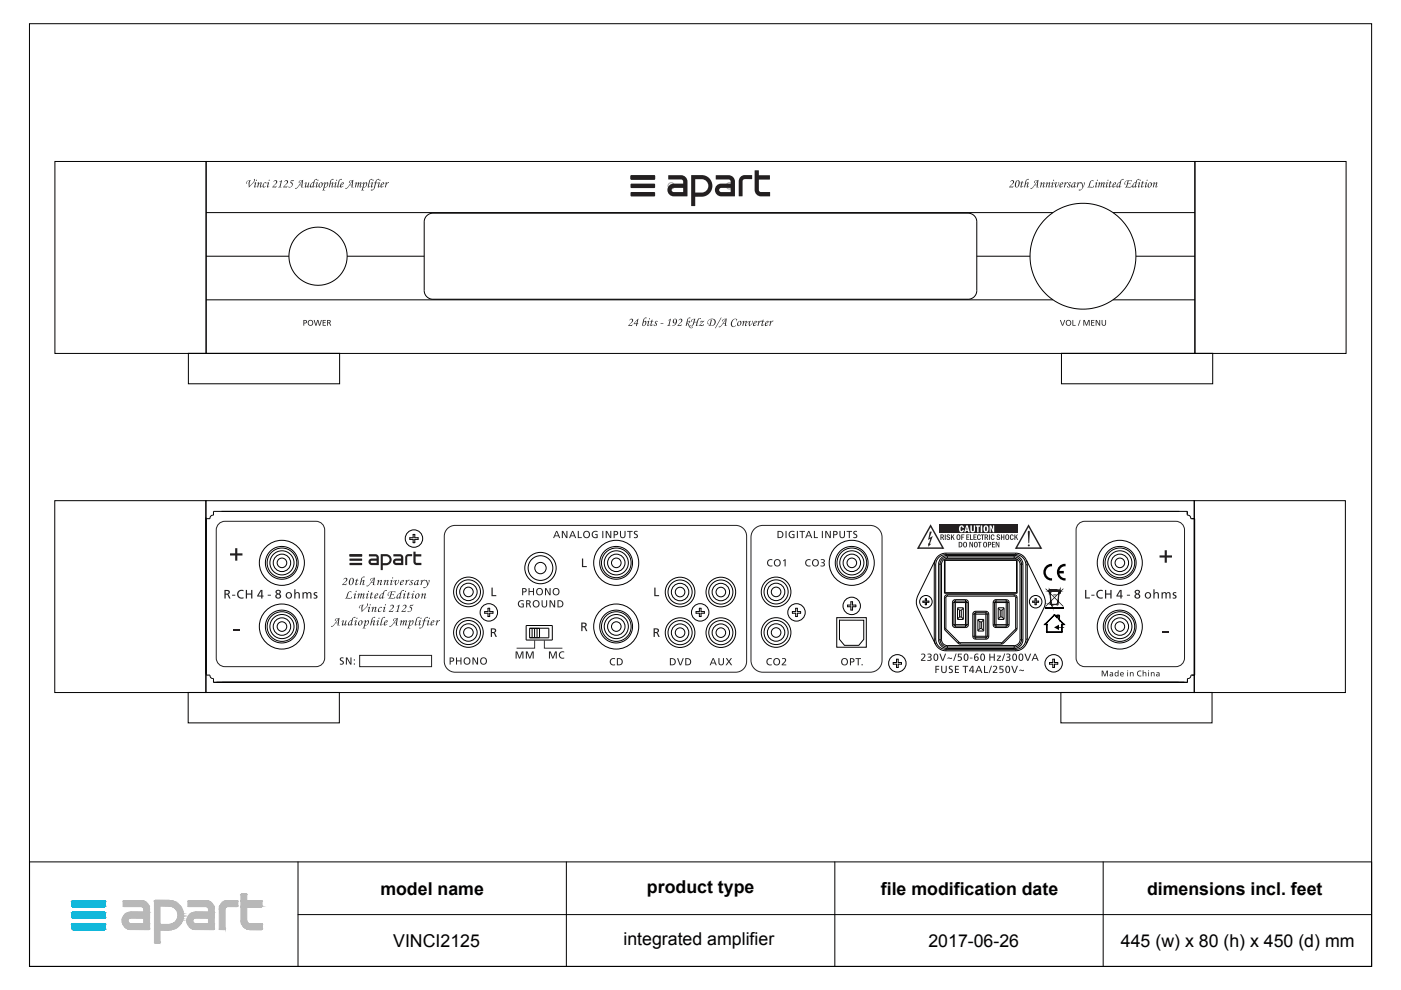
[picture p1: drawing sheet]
<svg xmlns="http://www.w3.org/2000/svg" width="297mm" height="210mm" viewBox="0 0 297 210" stroke-linecap="round" stroke-linejoin="round" font-family="sans-serif">
<defs><g id="words">
<g font-size="3.8">
<text x="80.6" y="189.7">model name</text>
<text x="137.2" y="189.3">product type</text>
<text x="186.8" y="189.7">file modification date</text>
<text x="243.2" y="189.7">dimensions incl. feet</text>
<text x="83.4" y="200.8">VINCI2125</text>
<text x="132.2" y="200.4">integrated amplifier</text>
<text x="196.8" y="200.8">2017-06-26</text>
<text x="237.7" y="200.8">445 (w) x 80 (h) x 450 (d) mm</text>
</g>
</g></defs>
<!-- layer: Layer 1 -->
<path d="M6.3 182.7h284.5v22.2h-284.5zM63.2 193.9h227.6M63.2 182.7v22.2M120.1 182.7v22.2M177 182.7v22.2M233.9 182.7v22.2" fill="none" stroke="#000" stroke-width=".21"/>
<path d="M15.2 191.2h7.2zM15.2 191.2h7.2M15.3 191.1l7.1 .1zM15.3 191.1h7M15.3 191.1h7zM15.3 191h7M15.3 191l7 .1zM15.3 191h6.9zM15.4 191h6.8zM15.5 191h6.6zM15.5 191h6.7zM22.2 191h-6.8" fill="none" stroke="#00b8de" stroke-width=".21"/>
<path d="M15.2 191.2l7.2 .8h-7.2z" fill="#00b8de"/>
<path d="M15.2 191.2l7.2 .8h-7.2z" fill="none" stroke="#00b8de" stroke-width=".21"/>
<path d="M15.2 191.2h7.2v.8z" fill="#00b8de"/>
<g fill="none" stroke="#00b8de" stroke-width=".21">
<path d="M15.2 191.2h7.2v.8zM15.2 192h7.2zM15.2 192l7.1 .1zM15.2 193.6l7.2 .1zM15.2 192h7.2M15.2 192.1h7.2M15.2 193.6h7.2M15.3 192.1h7zM15.3 193.6h7.1zM15.3 192.1h7M15.3 193.5h7M15.3 192.1l7 .1z"/>
<path d="M15.3 193.5l7 .1zM15.3 192.2h6.9zM15.3 192.2h7zM15.3 193.5h7zM15.3 192.2h6.9M15.3 193.5h6.9zM15.4 193.4h6.8M15.4 192.2l6.8 .1zM15.4 192.2h6.8zM15.4 193.4l6.8 .1zM15.4 193.4h6.8zM15.4 192.3h6.7z"/>
<path d="M15.4 192.3h6.8zM15.5 193.4h6.6zM15.5 192.3h6.6zM15.5 193.4h6.7zM22.3 192.2h-7"/>
</g>
<path d="M15.2 193.7l7.2 .7h-7.2z" fill="#00b8de"/>
<path d="M15.2 193.7l7.2 .7h-7.2z" fill="none" stroke="#00b8de" stroke-width=".21"/>
<path d="M15.2 193.7h7.2v.7z" fill="#00b8de"/>
<g fill="none" stroke="#00b8de" stroke-width=".21">
<path d="M15.2 193.7h7.2v.7zM15.2 194.4l7.2 .1zM15.2 194.5h7.1zM15.2 194.5h7.2zM15.2 196l7.2 .1zM15.2 194.4h7.2M15.2 194.5h7.2M15.2 196h7.2M15.2 196.1h7.2M15.3 194.5l7 .1zM15.3 194.5h7zM15.3 196h7.1z"/>
<path d="M15.3 194.6h7M15.3 196h7M15.3 195.9h7M15.3 194.6h7zM15.3 195.9l7 .1zM15.3 194.6h6.9zM15.3 195.9h7zM15.3 194.6l6.9 .1zM15.3 195.9h6.9M15.3 195.9h6.9zM15.4 194.7h6.8zM15.4 195.8l6.8 .1z"/>
<path d="M15.4 195.8h6.8zM15.4 195.8h6.8M15.4 194.7h6.7zM15.5 195.8h6.6zM15.5 194.7h6.6zM15.5 195.8h6.7zM22.2 194.7h-6.8M22.3 194.6h-7"/>
</g>
<path d="M15.2 196.1l7.2 .7h-7.2z" fill="#00b8de"/>
<path d="M15.2 196.1l7.2 .7h-7.2z" fill="none" stroke="#00b8de" stroke-width=".21"/>
<path d="M15.2 196.1h7.2v.7z" fill="#00b8de"/>
<g fill="none" stroke="#00b8de" stroke-width=".21">
<path d="M15.2 196.1h7.2v.7zM15.2 196.8l7.2 .1zM15.2 196.9h7.1zM15.2 196.9h7.2zM15.2 196.9h7.2M15.3 196.9l7 .1zM15.3 196.9h7zM15.3 197h7M15.3 197h7zM15.3 197l7 .1M15.3 197l6.9 .1zM15.3 197.1h6.9z"/>
<path d="M15.4 197.1h6.8zM15.4 197.1h6.7zM15.5 197.1h6.6zM22.2 197.1h-6.8"/>
</g>
<path d="M51.2 189.6h1z" fill="#b8b8b8"/>
<path d="M51.2 189.6h1z" fill="none" stroke="#b8b8b8" stroke-width=".21"/>
<path d="M51.2 189.6h1z" fill="#b8b8b8"/>
<path d="M51.2 189.6h1h-1" fill="none" stroke="#b8b8b8" stroke-width=".21"/>
<path d="M51.2 189.6h1z" fill="#b8b8b8"/>
<path d="M51.2 189.6h1h-1" fill="none" stroke="#b8b8b8" stroke-width=".21"/>
<path d="M51.2 189.6h1z" fill="#b8b8b8"/>
<path d="M51.2 189.6h1z" fill="none" stroke="#b8b8b8" stroke-width=".21"/>
<path d="M51.2 189.6h1z" fill="#b8b8b8"/>
<path d="M51.2 189.6h1z" fill="none" stroke="#b8b8b8" stroke-width=".21"/>
<path d="M51.2 189.6h1z" fill="#b8b8b8"/>
<path d="M51.2 189.6h1h-1" fill="none" stroke="#b8b8b8" stroke-width=".21"/>
<path d="M51.2 189.6h1.1z" fill="#b8b8b8"/>
<path d="M51.2 189.6h1.1h-1.1" fill="none" stroke="#b8b8b8" stroke-width=".21"/>
<path d="M51.2 189.6h1.1z" fill="#b8b8b8"/>
<path d="M51.2 189.6h1.1z" fill="none" stroke="#b8b8b8" stroke-width=".21"/>
<path d="M51.1 189.6h1.2z" fill="#b8b8b8"/>
<path d="M51.2 189.6h1.1z" fill="none" stroke="#b8b8b8" stroke-width=".21"/>
<path d="M51.2 189.6h1.1z" fill="#b8b8b8"/>
<path d="M51.2 189.6h1.1z" fill="none" stroke="#b8b8b8" stroke-width=".21"/>
<path d="M51.1 189.6h1.2z" fill="#b8b8b8"/>
<path d="M51.1 189.6h1.2h-1.2" fill="none" stroke="#b8b8b8" stroke-width=".21"/>
<path d="M51.1 189.6h1.2z" fill="#b8b8b8"/>
<path d="M51.1 189.6h1.2z" fill="none" stroke="#b8b8b8" stroke-width=".21"/>
<path d="M51.1 189.6h1.2z" fill="#b8b8b8"/>
<path d="M51.1 189.6h1.2z" fill="none" stroke="#b8b8b8" stroke-width=".21"/>
<path d="M51.1 189.6h1.2z" fill="#b8b8b8"/>
<path d="M51.1 189.6h1.2h-1.2" fill="none" stroke="#b8b8b8" stroke-width=".21"/>
<path d="M51.1 189.6h1.2z" fill="#b8b8b8"/>
<path d="M51.1 189.6h1.2z" fill="none" stroke="#b8b8b8" stroke-width=".21"/>
<path d="M51.1 189.6h1.2z" fill="#b8b8b8"/>
<path d="M51.1 189.6h1.2z" fill="none" stroke="#b8b8b8" stroke-width=".21"/>
<path d="M51.1 189.6h1.2z" fill="#b8b8b8"/>
<path d="M51.1 189.6h1.2h-1.2" fill="none" stroke="#b8b8b8" stroke-width=".21"/>
<path d="M51.1 189.6h1.2z" fill="#b8b8b8"/>
<path d="M51.1 189.6h1.2h-1.2" fill="none" stroke="#b8b8b8" stroke-width=".21"/>
<path d="M51.1 189.6h1.2z" fill="#b8b8b8"/>
<path d="M51.1 189.6h1.2z" fill="none" stroke="#b8b8b8" stroke-width=".21"/>
<path d="M51.1 189.6h1.2z" fill="#b8b8b8"/>
<path d="M51.1 189.6h1.2z" fill="none" stroke="#b8b8b8" stroke-width=".21"/>
<path d="M51.1 189.6h1.2z" fill="#b8b8b8"/>
<path d="M51.1 189.6h1.2h-1.2" fill="none" stroke="#b8b8b8" stroke-width=".21"/>
<path d="M51.1 189.6h1.2z" fill="#b8b8b8"/>
<path d="M51.1 189.6h1.2z" fill="none" stroke="#b8b8b8" stroke-width=".21"/>
<path d="M51.1 189.6h1.2z" fill="#b8b8b8"/>
<path d="M51.1 189.6h1.2z" fill="none" stroke="#b8b8b8" stroke-width=".21"/>
<path d="M51.1 189.6h1.2z" fill="#b8b8b8"/>
<path d="M51.1 189.6h1.2z" fill="none" stroke="#b8b8b8" stroke-width=".21"/>
<path d="M51.1 189.6h1.2z" fill="#b8b8b8"/>
<path d="M51.1 189.6h1.2h-1.2" fill="none" stroke="#b8b8b8" stroke-width=".21"/>
<path d="M51.1 189.6h1.2z" fill="#b8b8b8"/>
<path d="M51.1 189.6h1.2h-1.2" fill="none" stroke="#b8b8b8" stroke-width=".21"/>
<path d="M51.1 189.6l1.2 .1z" fill="#b8b8b8"/>
<path d="M51.1 189.6l1.2 .1z" fill="none" stroke="#b8b8b8" stroke-width=".21"/>
<path d="M51.1 189.6l1.2 .1z" fill="#b8b8b8"/>
<path d="M51.1 189.6l1.2 .1z" fill="none" stroke="#b8b8b8" stroke-width=".21"/>
<path d="M51.1 189.7h1.2z" fill="#b8b8b8"/>
<path d="M51.1 189.7h1.2h-1.2" fill="none" stroke="#b8b8b8" stroke-width=".21"/>
<path d="M51.1 189.7h1.2z" fill="#b8b8b8"/>
<path d="M51.1 189.7h1.2h-1.2" fill="none" stroke="#b8b8b8" stroke-width=".21"/>
<path d="M51.1 189.7h1.2z" fill="#b8b8b8"/>
<path d="M51.1 189.7h1.2z" fill="none" stroke="#b8b8b8" stroke-width=".21"/>
<path d="M51.1 189.7h1.2z" fill="#b8b8b8"/>
<g fill="none" stroke="#b8b8b8" stroke-width=".21">
<path d="M26.2 191h3.8zM26.2 191h3.8M32.8 190.9l3.4 .1zM32.8 190.9h3.2zM32.9 190.9h3zM32.9 190.9h3.1zM36.2 190.9h-3.4M40 191h3.7zM40 191h3.7M48.2 191h2.1M48.2 191h2.1h-2.1M48.2 191h2.1z"/>
<path d="M51.1 189.7h1.2z"/>
</g>
<path d="M51.1 189.7l1.2 1.3h-1.2z" fill="#b8b8b8"/>
<path d="M51.1 189.7l1.2 1.3h-1.2z" fill="none" stroke="#b8b8b8" stroke-width=".21"/>
<path d="M51.1 189.7h1.2v1.3z" fill="#b8b8b8"/>
<g fill="none" stroke="#b8b8b8" stroke-width=".21">
<path d="M26.1 191h4.4M26.1 191.1h4.5M26.1 191.2h4.8M26.1 191.4h5.1M26.1 192.1h5.5M26.1 191l4.4 .1zM26.1 191.1h4.5zM26.1 191.1l4.8 .2h-4.8zM26.1 191.3l5.1 .2h-5.1zM26.1 191.3h4.8l.3 .2zM26.1 191.5l5.3 .2h-5.3zM26.1 191.5h5.1l.2 .2z"/>
<path d="M26.1 191.7l5.4 .3h-5.4zM26.1 191.7h5.3l.1 .3zM26.1 192l5.5 .1zM26.1 192.1h5.5zM26.1 191h4.3zM26.2 191h4.1M26.2 191h4.1zM26.2 191h4.1h-4.1M26.2 191h3.9zM26.2 191h3.8zM32.7 191h3.8M32.7 191h3.9"/>
<path d="M32.7 191.1h4.2M32.7 191.2h4.7M32.7 192h5.5M32.7 191h3.9zM32.7 191l4.2 .1zM32.7 191.1l4.7 .2h-4.7zM32.7 191.1h4.2l.5 .2zM32.7 191.3l5.1 .3h-5.1zM32.7 191.3h4.7l.4 .3zM32.7 191.6l5.4 .4h-5.4zM32.7 191.6h5.1l.3 .4zM32.7 192l5.5 .1h-5.5z"/>
<path d="M32.7 192h5.4l.1 .1zM32.8 191h3.6zM32.8 191h3.6h-3.6M32.8 191h3.5zM39.9 191l4.4 .1zM39.9 191.1h4.4zM39.9 191.1l4.7 .2h-4.7zM39.9 191.3l5 .2h-5zM39.9 191.3h4.7l.3 .2zM39.9 191.5l5.2 .2h-5.2zM39.9 191.5h5l.2 .2zM39.9 191.7l5.4 .3h-5.4z"/>
<path d="M39.9 191.7h5.2l.2 .3zM39.9 192l5.4 .1zM39.9 192.1h5.4zM39.9 191h4.4M39.9 191.1h4.4M39.9 191.2h4.7M39.9 191.4h5M39.9 192.1h5.4M39.9 191h4.2zM39.9 191h4.1zM39.9 191h4.1M39.9 191h4z"/>
<path d="M39.9 191h3.9zM40 191h3.8zM46.6 192.1h3.8M46.6 192.1h3.8zM46.7 192l3.7 .1zM46.8 191.7l3.6 .3h-3.7zM46.8 191.7h3.6v.3zM47 191.5l.3-.2 3.1 .2zM47 191.5l3.4 .2h-3.6zM47 191.5h3.4v.2zM47.3 191.3h3.1v.2zM47.3 191.2h3.1"/>
<path d="M47.3 191.3l.3-.2 2.8 .2zM47.6 191.1h2.8zM47.6 191.1h2.8v.2zM47.6 191.1h2.8M47.7 191h2.7M47.7 191.1h2.7zM47.7 191h2.7zM47.7 191l2.7 .1zM47.8 191h2.6h-2.6M47.8 191h2.6zM47.9 191h2.5zM47.9 191h2.5h-2.5"/>
<path d="M48 191h2.4zM48.1 191h2.2zM48.1 191h2.3zM48.2 191h2.1zM50.4 191h-2.5M50.4 192.1h-3.8M50.4 191.4h-3.4M51.1 189.7h1.2v1.3zM51.1 191h4.4h-4.4M51.1 191h4.4zM51.1 191h4.5zM51.1 191l4.5 .1z"/>
<path d="M51.1 191h4.4M51.1 191h4.5M51.1 191.1h4.5"/>
</g>
<path d="M26.1 191.9h5.4M32.7 191.5h5.1M39.9 191.9h5.4M46.7 191.9h3.7" fill="none" stroke="#b8b8b8" stroke-width=".3"/>
<path d="M26.1 191.6h5.3M39.9 191.6h5.2M46.8 191.6h3.6" fill="none" stroke="#b8b8b8" stroke-width=".25"/>
<path d="M32.7 191.8h5.4" fill="none" stroke="#b8b8b8" stroke-width=".34"/>
<path d="M51.1 191.1l4.5 1h-4.5z" fill="#b8b8b8"/>
<path d="M51.1 191.1l4.5 1h-4.5z" fill="none" stroke="#b8b8b8" stroke-width=".21"/>
<path d="M51.1 191.1h4.5v1z" fill="#b8b8b8"/>
<g fill="none" stroke="#b8b8b8" stroke-width=".21">
<path d="M26.1 192.1h5.5M26.1 192.1h5.5zM26.2 192.2h5.4zM26.2 192.2h5.4h-5.4M26.2 192.2h5.4M35.9 192.1l2.4 .1zM38.3 192.1h-2.4M39.9 192.1h5.4zM39.9 192.1h5.4M39.9 192.2h5.4h-5.4M39.9 192.2h5.4M39.9 192.2h5.4z"/>
<path d="M46.6 192.2h3.7h-3.7M46.6 192.2h3.8zM46.6 192.2h3.7zM46.6 192.1h3.8zM46.6 192.1h3.8M50.4 192.2h-3.8M50.4 192.1l-3.8 .1M51.1 191.1h4.5v1zM51.1 192.1h4.5zM51.1 192.2h4.4zM51.1 192.2h4.4h-4.4M51.1 192.1h4.5"/>
<path d="M51.1 192.2h4.4M55.6 192.2h-4.5"/>
</g>
<path d="M46.6 192.2h1.5z" fill="#b8b8b8"/>
<path d="M46.6 192.2h1.5z" fill="none" stroke="#b8b8b8" stroke-width=".21"/>
<path d="M46.6 192.2h1.6z" fill="#b8b8b8"/>
<path d="M46.6 192.2h1.6z" fill="none" stroke="#b8b8b8" stroke-width=".21"/>
<path d="M43.7 192.2h1.6z" fill="#b8b8b8"/>
<path d="M43.7 192.2h1.6z" fill="none" stroke="#b8b8b8" stroke-width=".21"/>
<path d="M43.7 192.2h1.6z" fill="#b8b8b8"/>
<path d="M43.7 192.2h1.6z" fill="none" stroke="#b8b8b8" stroke-width=".21"/>
<path d="M30 192.2h1.6z" fill="#b8b8b8"/>
<path d="M30 192.2h1.6z" fill="none" stroke="#b8b8b8" stroke-width=".21"/>
<path d="M30 192.2h1.6z" fill="#b8b8b8"/>
<path d="M30 192.2h1.6zM51.1 192.2h4.4zM51.1 192.2h4.4h-4.4M55.5 192.2h-4.4" fill="none" stroke="#b8b8b8" stroke-width=".21"/>
<path d="M46.6 192.2l1.4 .1z" fill="#b8b8b8"/>
<path d="M46.6 192.2l1.4 .1z" fill="none" stroke="#b8b8b8" stroke-width=".21"/>
<path d="M46.6 192.2h1.5z" fill="#b8b8b8"/>
<path d="M46.6 192.2h1.5z" fill="none" stroke="#b8b8b8" stroke-width=".21"/>
<path d="M43.8 192.2l1.6 .1z" fill="#b8b8b8"/>
<path d="M43.8 192.2l1.6 .1z" fill="none" stroke="#b8b8b8" stroke-width=".21"/>
<path d="M43.8 192.2l1.6 .1z" fill="#b8b8b8"/>
<path d="M43.8 192.2l1.6 .1z" fill="none" stroke="#b8b8b8" stroke-width=".21"/>
<path d="M30.1 192.2l1.5 .1z" fill="#b8b8b8"/>
<path d="M30.1 192.2l1.5 .1z" fill="none" stroke="#b8b8b8" stroke-width=".21"/>
<path d="M30.1 192.2l1.5 .1z" fill="#b8b8b8"/>
<path d="M30.1 192.2l1.5 .1zM36.3 192.2l2.1 .1h-1.8zM36.3 192.2h2l.1 .1zM38.4 192.2h-2.1" fill="none" stroke="#b8b8b8" stroke-width=".21"/>
<path d="M46.6 192.3h1.3z" fill="#b8b8b8"/>
<path d="M46.6 192.3h1.3z" fill="none" stroke="#b8b8b8" stroke-width=".21"/>
<path d="M46.6 192.3h1.4z" fill="#b8b8b8"/>
<path d="M46.6 192.3h1.4z" fill="none" stroke="#b8b8b8" stroke-width=".21"/>
<path d="M43.9 192.3h1.5z" fill="#b8b8b8"/>
<path d="M43.9 192.3h1.5z" fill="none" stroke="#b8b8b8" stroke-width=".21"/>
<path d="M43.9 192.3h1.5z" fill="#b8b8b8"/>
<path d="M43.9 192.3h1.5z" fill="none" stroke="#b8b8b8" stroke-width=".21"/>
<path d="M30.2 192.3h1.4z" fill="#b8b8b8"/>
<path d="M30.2 192.3h1.4z" fill="none" stroke="#b8b8b8" stroke-width=".21"/>
<path d="M30.2 192.3h1.4z" fill="#b8b8b8"/>
<path d="M30.2 192.3h1.4z" fill="none" stroke="#b8b8b8" stroke-width=".21"/>
<path d="M46.5 192.3l1.4 .1z" fill="#b8b8b8"/>
<path d="M46.5 192.3l1.4 .1z" fill="none" stroke="#b8b8b8" stroke-width=".21"/>
<path d="M46.5 192.3h1.4z" fill="#b8b8b8"/>
<path d="M46.5 192.3h1.4z" fill="none" stroke="#b8b8b8" stroke-width=".21"/>
<path d="M44 192.3l1.4 .1z" fill="#b8b8b8"/>
<path d="M44 192.3l1.4 .1z" fill="none" stroke="#b8b8b8" stroke-width=".21"/>
<path d="M44 192.3l1.4 .1z" fill="#b8b8b8"/>
<path d="M44 192.3l1.4 .1z" fill="none" stroke="#b8b8b8" stroke-width=".21"/>
<path d="M30.3 192.3l1.3 .1z" fill="#b8b8b8"/>
<path d="M30.3 192.3l1.3 .1z" fill="none" stroke="#b8b8b8" stroke-width=".21"/>
<path d="M30.3 192.3l1.3 .1z" fill="#b8b8b8"/>
<path d="M30.3 192.3l1.3 .1z" fill="none" stroke="#b8b8b8" stroke-width=".21"/>
<path d="M36.6 192.3l1.8 .1z" fill="#b8b8b8"/>
<path d="M36.6 192.3l1.8 .1z" fill="none" stroke="#b8b8b8" stroke-width=".21"/>
<path d="M36.6 192.3l1.8 .1z" fill="#b8b8b8"/>
<path d="M36.6 192.3l1.8 .1z" fill="none" stroke="#b8b8b8" stroke-width=".21"/>
<path d="M46.5 192.4h1.4z" fill="#b8b8b8"/>
<path d="M46.5 192.4h1.4z" fill="none" stroke="#b8b8b8" stroke-width=".21"/>
<path d="M46.5 192.4h1.4z" fill="#b8b8b8"/>
<path d="M46.5 192.4h1.4z" fill="none" stroke="#b8b8b8" stroke-width=".21"/>
<path d="M44 192.4h1.4z" fill="#b8b8b8"/>
<path d="M44 192.4h1.4z" fill="none" stroke="#b8b8b8" stroke-width=".21"/>
<path d="M44 192.4h1.4z" fill="#b8b8b8"/>
<path d="M44 192.4h1.4z" fill="none" stroke="#b8b8b8" stroke-width=".21"/>
<path d="M30.3 192.4h1.4z" fill="#b8b8b8"/>
<path d="M30.3 192.4h1.4z" fill="none" stroke="#b8b8b8" stroke-width=".21"/>
<path d="M30.3 192.4h1.4z" fill="#b8b8b8"/>
<path d="M30.3 192.4h1.4z" fill="none" stroke="#b8b8b8" stroke-width=".21"/>
<path d="M36.7 192.4l1.8 .1h-1.6z" fill="#b8b8b8"/>
<path d="M36.7 192.4l1.8 .1h-1.6z" fill="none" stroke="#b8b8b8" stroke-width=".21"/>
<path d="M36.7 192.4h1.7l.1 .1z" fill="#b8b8b8"/>
<path d="M36.7 192.4h1.7l.1 .1z" fill="none" stroke="#b8b8b8" stroke-width=".21"/>
<path d="M46.5 192.4l1.3 .1z" fill="#b8b8b8"/>
<path d="M46.5 192.4l1.3 .1z" fill="none" stroke="#b8b8b8" stroke-width=".21"/>
<path d="M46.5 192.4h1.4z" fill="#b8b8b8"/>
<path d="M46.5 192.4h1.4z" fill="none" stroke="#b8b8b8" stroke-width=".21"/>
<path d="M44.1 192.4l1.3 .1z" fill="#b8b8b8"/>
<path d="M44.1 192.4l1.3 .1z" fill="none" stroke="#b8b8b8" stroke-width=".21"/>
<path d="M44.1 192.4l1.3 .1z" fill="#b8b8b8"/>
<path d="M44.1 192.4l1.3 .1z" fill="none" stroke="#b8b8b8" stroke-width=".21"/>
<path d="M30.3 192.4l1.4 .1z" fill="#b8b8b8"/>
<path d="M30.3 192.4l1.4 .1z" fill="none" stroke="#b8b8b8" stroke-width=".21"/>
<path d="M30.3 192.4l1.4 .1z" fill="#b8b8b8"/>
<path d="M30.3 192.4l1.4 .1z" fill="none" stroke="#b8b8b8" stroke-width=".21"/>
<path d="M46.5 192.5l1.3 .1z" fill="#b8b8b8"/>
<path d="M46.5 192.5l1.3 .1z" fill="none" stroke="#b8b8b8" stroke-width=".21"/>
<path d="M46.5 192.5h1.3z" fill="#b8b8b8"/>
<path d="M46.5 192.5h1.3z" fill="none" stroke="#b8b8b8" stroke-width=".21"/>
<path d="M44.1 192.5l1.3 .1z" fill="#b8b8b8"/>
<path d="M44.1 192.5l1.3 .1z" fill="none" stroke="#b8b8b8" stroke-width=".21"/>
<path d="M44.1 192.5l1.3 .1z" fill="#b8b8b8"/>
<path d="M44.1 192.5l1.3 .1z" fill="none" stroke="#b8b8b8" stroke-width=".21"/>
<path d="M30.4 192.5l1.3 .1z" fill="#b8b8b8"/>
<path d="M30.4 192.5l1.3 .1z" fill="none" stroke="#b8b8b8" stroke-width=".21"/>
<path d="M30.4 192.5l1.3 .1z" fill="#b8b8b8"/>
<path d="M30.4 192.5l1.3 .1z" fill="none" stroke="#b8b8b8" stroke-width=".21"/>
<path d="M46.5 192.6l1.2 .1h-1.2z" fill="#b8b8b8"/>
<path d="M46.5 192.6l1.2 .1h-1.2z" fill="none" stroke="#b8b8b8" stroke-width=".21"/>
<path d="M46.5 192.6h1.3l-.1 .1z" fill="#b8b8b8"/>
<path d="M46.5 192.6h1.3z" fill="none" stroke="#b8b8b8" stroke-width=".21"/>
<path d="M44.2 192.6l1.2 .1z" fill="#b8b8b8"/>
<path d="M44.2 192.6l1.2 .1z" fill="none" stroke="#b8b8b8" stroke-width=".21"/>
<path d="M44.2 192.6l1.2 .1z" fill="#b8b8b8"/>
<path d="M44.2 192.6l1.2 .1z" fill="none" stroke="#b8b8b8" stroke-width=".21"/>
<path d="M30.4 192.6l1.3 .1z" fill="#b8b8b8"/>
<path d="M30.4 192.6l1.3 .1z" fill="none" stroke="#b8b8b8" stroke-width=".21"/>
<path d="M30.4 192.6l1.3 .1z" fill="#b8b8b8"/>
<path d="M30.4 192.6l1.3 .1z" fill="none" stroke="#b8b8b8" stroke-width=".21"/>
<path d="M46.5 192.7h1.2z" fill="#b8b8b8"/>
<path d="M46.5 192.7h1.2h-1.2" fill="none" stroke="#b8b8b8" stroke-width=".21"/>
<path d="M46.5 192.7h1.2z" fill="#b8b8b8"/>
<path d="M46.5 192.7h1.2h-1.2" fill="none" stroke="#b8b8b8" stroke-width=".21"/>
<path d="M44.2 192.7h1.2z" fill="#b8b8b8"/>
<path d="M44.2 192.7h1.2h-1.2" fill="none" stroke="#b8b8b8" stroke-width=".21"/>
<path d="M44.2 192.7h1.2z" fill="#b8b8b8"/>
<path d="M44.2 192.7h1.2h-1.2" fill="none" stroke="#b8b8b8" stroke-width=".21"/>
<path d="M30.5 192.7h1.2z" fill="#b8b8b8"/>
<path d="M30.5 192.7h1.2h-1.2" fill="none" stroke="#b8b8b8" stroke-width=".21"/>
<path d="M30.5 192.7h1.2z" fill="#b8b8b8"/>
<path d="M30.5 192.7h1.2h-1.2" fill="none" stroke="#b8b8b8" stroke-width=".21"/>
<path d="M36.9 192.5l1.7 .2h-1.4z" fill="#b8b8b8"/>
<path d="M36.9 192.5l1.7 .2h-1.4z" fill="none" stroke="#b8b8b8" stroke-width=".21"/>
<path d="M36.9 192.5h1.6l.1 .2z" fill="#b8b8b8"/>
<path d="M36.9 192.5h1.6l.1 .2z" fill="none" stroke="#b8b8b8" stroke-width=".21"/>
<path d="M37.2 192.7l1.5 .1z" fill="#b8b8b8"/>
<path d="M37.2 192.7l1.5 .1z" fill="none" stroke="#b8b8b8" stroke-width=".21"/>
<path d="M37.2 192.7l1.5 .1z" fill="#b8b8b8"/>
<path d="M37.2 192.7l1.5 .1z" fill="none" stroke="#b8b8b8" stroke-width=".21"/>
<path d="M37.3 192.8l1.4 .2h-1.3z" fill="#b8b8b8"/>
<path d="M37.3 192.8l1.4 .2h-1.3z" fill="none" stroke="#b8b8b8" stroke-width=".21"/>
<path d="M37.3 192.8h1.4v.2z" fill="#b8b8b8"/>
<path d="M37.3 192.8h1.4v.2z" fill="none" stroke="#b8b8b8" stroke-width=".21"/>
<path d="M37.4 193l1.4 .3h-1.2z" fill="#b8b8b8"/>
<path d="M37.4 193l1.4 .3h-1.2z" fill="none" stroke="#b8b8b8" stroke-width=".21"/>
<path d="M37.4 193h1.3l.1 .3z" fill="#b8b8b8"/>
<path d="M37.4 193h1.3l.1 .3z" fill="none" stroke="#b8b8b8" stroke-width=".21"/>
<path d="M37.6 193.3h1.2z" fill="#b8b8b8"/>
<path d="M37.6 193.3h1.2z" fill="none" stroke="#b8b8b8" stroke-width=".21"/>
<path d="M37.6 193.3h1.2z" fill="#b8b8b8"/>
<path d="M37.6 193.3h1.2z" fill="none" stroke="#b8b8b8" stroke-width=".21"/>
<path d="M44.2 192.7l1.2 .7h-1.2z" fill="#b8b8b8"/>
<path d="M44.2 192.7l1.2 .7h-1.2z" fill="none" stroke="#b8b8b8" stroke-width=".21"/>
<path d="M44.2 192.7h1.2v.7z" fill="#b8b8b8"/>
<path d="M44.2 192.7h1.2v.7z" fill="none" stroke="#b8b8b8" stroke-width=".21"/>
<path d="M30.5 192.7l1.2 .7h-1.2z" fill="#b8b8b8"/>
<path d="M30.5 192.7l1.2 .7h-1.2z" fill="none" stroke="#b8b8b8" stroke-width=".21"/>
<path d="M30.5 192.7h1.2v.7z" fill="#b8b8b8"/>
<g fill="none" stroke="#b8b8b8" stroke-width=".21">
<path d="M26.9 193.6h4.8zM26.9 193.5h4.8M27.2 193.5h4.5zM27.2 193.5l4.5 .1zM27.2 193.4h4.5M27.6 193.4l4.1 .1zM30.5 192.7h1.2v.7zM40.7 193.6h4.7zM40.7 193.5h4.7M41 193.4h4.4M41 193.5h4.4zM41 193.5l4.4 .1z"/>
<path d="M41.3 193.4l4.1 .1z"/>
</g>
<path d="M37.6 193.3l1.3 .4h-1.2z" fill="#b8b8b8"/>
<path d="M37.6 193.3l1.3 .4h-1.2z" fill="none" stroke="#b8b8b8" stroke-width=".21"/>
<path d="M37.6 193.3h1.2l.1 .4z" fill="#b8b8b8"/>
<path d="M26.6 193.7h5.1M26.6 193.7l.3-.1 4.8 .1zM26.9 193.6h4.8v.1zM37.6 193.3h1.2l.1 .4zM40.4 193.7h5M40.4 193.7l.3-.1 4.7 .1zM40.7 193.6h4.7v.1z" fill="none" stroke="#b8b8b8" stroke-width=".21"/>
<path d="M37.7 193.7l1.2 .1z" fill="#b8b8b8"/>
<path d="M37.7 193.7l1.2 .1z" fill="none" stroke="#b8b8b8" stroke-width=".21"/>
<path d="M37.7 193.7l1.2 .1z" fill="#b8b8b8"/>
<path d="M26.4 194l.2-.3 5.1 .3zM26.6 193.7h5.1v.3zM37.7 193.7l1.2 .1zM40.1 194l.3-.3 5 .3zM40.4 193.7h5v.3z" fill="none" stroke="#b8b8b8" stroke-width=".21"/>
<path d="M26.4 193.9h5.3M40.1 193.9h5.3" fill="none" stroke="#b8b8b8" stroke-width=".23"/>
<path d="M37.7 193.8l1.2 .2h-1.2z" fill="#b8b8b8"/>
<path d="M37.7 193.8l1.2 .2h-1.2z" fill="none" stroke="#b8b8b8" stroke-width=".21"/>
<path d="M37.7 193.8h1.2v.2z" fill="#b8b8b8"/>
<path d="M26.4 194l5.3 .3h-5.5zM26.4 194h5.3v.3zM37.7 193.8h1.2v.2zM40.1 194l5.3 .3h-5.5zM40.1 194h5.3v.3z" fill="none" stroke="#b8b8b8" stroke-width=".21"/>
<path d="M31.7 194.1h-5.5M45.4 194.1h-5.5" fill="none" stroke="#b8b8b8" stroke-width=".28"/>
<path d="M37.7 194l1.2 .3h-1.2z" fill="#b8b8b8"/>
<path d="M37.7 194l1.2 .3h-1.2z" fill="none" stroke="#b8b8b8" stroke-width=".21"/>
<path d="M37.7 194h1.2v.3z" fill="#b8b8b8"/>
<path d="M37.7 194h1.2v.3z" fill="none" stroke="#b8b8b8" stroke-width=".21"/>
<path d="M37.7 194.3l1.2 .1h-1.2z" fill="#b8b8b8"/>
<path d="M37.7 194.3l1.2 .1h-1.2z" fill="none" stroke="#b8b8b8" stroke-width=".21"/>
<path d="M37.7 194.3h1.2v.1z" fill="#b8b8b8"/>
<path d="M26 194.6h5.7zM26.2 194.3l5.5 .3h-5.7zM26.2 194.3h5.5v.3zM31.7 194.6h-5.7M37.7 194.3h1.2v.1zM39.7 194.6h5.7M39.8 194.6h5.6zM39.9 194.3l5.5 .3h-5.6zM39.9 194.3h5.5v.3z" fill="none" stroke="#b8b8b8" stroke-width=".21"/>
<path d="M26 194.4h5.7M39.8 194.4h5.6" fill="none" stroke="#b8b8b8" stroke-width=".3"/>
<path d="M39.7 194.6l1.6 .1z" fill="#b8b8b8"/>
<path d="M39.7 194.6l1.6 .1z" fill="none" stroke="#b8b8b8" stroke-width=".21"/>
<path d="M39.7 194.6h1.7z" fill="#b8b8b8"/>
<path d="M39.7 194.6h1.7z" fill="none" stroke="#b8b8b8" stroke-width=".21"/>
<path d="M26 194.6l1.5 .1z" fill="#b8b8b8"/>
<path d="M26 194.6l1.5 .1z" fill="none" stroke="#b8b8b8" stroke-width=".21"/>
<path d="M26 194.6h1.6z" fill="#b8b8b8"/>
<path d="M26 194.6h1.6z" fill="none" stroke="#b8b8b8" stroke-width=".21"/>
<path d="M39.7 194.7h1.5z" fill="#b8b8b8"/>
<path d="M39.7 194.7h1.5z" fill="none" stroke="#b8b8b8" stroke-width=".21"/>
<path d="M39.7 194.7h1.6z" fill="#b8b8b8"/>
<path d="M39.7 194.7h1.6z" fill="none" stroke="#b8b8b8" stroke-width=".21"/>
<path d="M26 194.7h1.4z" fill="#b8b8b8"/>
<path d="M26 194.7h1.4z" fill="none" stroke="#b8b8b8" stroke-width=".21"/>
<path d="M26 194.7h1.5z" fill="#b8b8b8"/>
<path d="M26 194.7h1.5z" fill="none" stroke="#b8b8b8" stroke-width=".21"/>
<path d="M37.7 194.4l1.1 .4h-1.2z" fill="#b8b8b8"/>
<path d="M37.7 194.4l1.1 .4h-1.2z" fill="none" stroke="#b8b8b8" stroke-width=".21"/>
<path d="M37.7 194.4h1.2l-.1 .4z" fill="#b8b8b8"/>
<path d="M37.7 194.4h1.2l-.1 .4z" fill="none" stroke="#b8b8b8" stroke-width=".21"/>
<path d="M39.7 194.7l1.4 .1z" fill="#b8b8b8"/>
<path d="M39.7 194.7l1.4 .1z" fill="none" stroke="#b8b8b8" stroke-width=".21"/>
<path d="M39.7 194.7h1.5z" fill="#b8b8b8"/>
<path d="M39.7 194.7h1.5z" fill="none" stroke="#b8b8b8" stroke-width=".21"/>
<path d="M26 194.7l1.3 .1z" fill="#b8b8b8"/>
<path d="M26 194.7l1.3 .1z" fill="none" stroke="#b8b8b8" stroke-width=".21"/>
<path d="M26 194.7h1.4z" fill="#b8b8b8"/>
<path d="M26 194.7h1.4z" fill="none" stroke="#b8b8b8" stroke-width=".21"/>
<path d="M37.6 194.8h1.2z" fill="#b8b8b8"/>
<path d="M37.6 194.8h1.2z" fill="none" stroke="#b8b8b8" stroke-width=".21"/>
<path d="M37.6 194.8h1.2z" fill="#b8b8b8"/>
<path d="M37.6 194.8h1.2z" fill="none" stroke="#b8b8b8" stroke-width=".21"/>
<path d="M39.7 194.8l1.3 .1z" fill="#b8b8b8"/>
<path d="M39.7 194.8l1.3 .1z" fill="none" stroke="#b8b8b8" stroke-width=".21"/>
<path d="M39.7 194.8h1.4z" fill="#b8b8b8"/>
<path d="M39.7 194.8h1.4z" fill="none" stroke="#b8b8b8" stroke-width=".21"/>
<path d="M26 194.8l1.2 .1z" fill="#b8b8b8"/>
<path d="M26 194.8l1.2 .1z" fill="none" stroke="#b8b8b8" stroke-width=".21"/>
<path d="M26 194.8h1.3z" fill="#b8b8b8"/>
<path d="M26 194.8h1.3z" fill="none" stroke="#b8b8b8" stroke-width=".21"/>
<path d="M39.6 194.9h1.4z" fill="#b8b8b8"/>
<path d="M39.6 194.9h1.4z" fill="none" stroke="#b8b8b8" stroke-width=".21"/>
<path d="M39.6 194.9h1.4z" fill="#b8b8b8"/>
<path d="M39.6 194.9h1.4z" fill="none" stroke="#b8b8b8" stroke-width=".21"/>
<path d="M25.9 194.9h1.3z" fill="#b8b8b8"/>
<path d="M25.9 194.9h1.3z" fill="none" stroke="#b8b8b8" stroke-width=".21"/>
<path d="M25.9 194.9h1.3z" fill="#b8b8b8"/>
<path d="M25.9 194.9h1.3z" fill="none" stroke="#b8b8b8" stroke-width=".21"/>
<path d="M39.6 194.9l1.3 .1z" fill="#b8b8b8"/>
<path d="M39.6 194.9l1.3 .1z" fill="none" stroke="#b8b8b8" stroke-width=".21"/>
<path d="M39.6 194.9h1.4z" fill="#b8b8b8"/>
<path d="M39.6 194.9h1.4z" fill="none" stroke="#b8b8b8" stroke-width=".21"/>
<path d="M25.9 194.9l1.3 .1z" fill="#b8b8b8"/>
<path d="M25.9 194.9l1.3 .1z" fill="none" stroke="#b8b8b8" stroke-width=".21"/>
<path d="M25.9 194.9h1.3z" fill="#b8b8b8"/>
<path d="M25.9 194.9h1.3z" fill="none" stroke="#b8b8b8" stroke-width=".21"/>
<path d="M39.6 195l1.3 .1h-1.3z" fill="#b8b8b8"/>
<path d="M39.6 195l1.3 .1h-1.3z" fill="none" stroke="#b8b8b8" stroke-width=".21"/>
<path d="M39.6 195h1.3z" fill="#b8b8b8"/>
<path d="M39.6 195h1.3z" fill="none" stroke="#b8b8b8" stroke-width=".21"/>
<path d="M25.9 195l1.2 .1z" fill="#b8b8b8"/>
<path d="M25.9 195l1.2 .1z" fill="none" stroke="#b8b8b8" stroke-width=".21"/>
<path d="M25.9 195h1.3z" fill="#b8b8b8"/>
<path d="M25.9 195h1.3z" fill="none" stroke="#b8b8b8" stroke-width=".21"/>
<path d="M37.6 194.8l1.1 .3h-1.3z" fill="#b8b8b8"/>
<path d="M37.6 194.8l1.1 .3h-1.3z" fill="none" stroke="#b8b8b8" stroke-width=".21"/>
<path d="M37.6 194.8h1.2l-.1 .3z" fill="#b8b8b8"/>
<path d="M37.6 194.8h1.2l-.1 .3z" fill="none" stroke="#b8b8b8" stroke-width=".21"/>
<path d="M39.6 195.1l1.3 .1z" fill="#b8b8b8"/>
<path d="M39.6 195.1l1.3 .1z" fill="none" stroke="#b8b8b8" stroke-width=".21"/>
<path d="M39.6 195.1h1.3z" fill="#b8b8b8"/>
<path d="M39.6 195.1h1.3z" fill="none" stroke="#b8b8b8" stroke-width=".21"/>
<path d="M25.9 195.1l1.2 .1h-1.2z" fill="#b8b8b8"/>
<path d="M25.9 195.1l1.2 .1h-1.2z" fill="none" stroke="#b8b8b8" stroke-width=".21"/>
<path d="M25.9 195.1h1.2z" fill="#b8b8b8"/>
<path d="M25.9 195.1h1.2z" fill="none" stroke="#b8b8b8" stroke-width=".21"/>
<path d="M39.6 195.2h1.3z" fill="#b8b8b8"/>
<path d="M39.6 195.2h1.3z" fill="none" stroke="#b8b8b8" stroke-width=".21"/>
<path d="M39.6 195.2h1.3z" fill="#b8b8b8"/>
<path d="M39.6 195.2h1.3z" fill="none" stroke="#b8b8b8" stroke-width=".21"/>
<path d="M25.9 195.2h1.2z" fill="#b8b8b8"/>
<path d="M25.9 195.2h1.2z" fill="none" stroke="#b8b8b8" stroke-width=".21"/>
<path d="M25.9 195.2h1.2z" fill="#b8b8b8"/>
<path d="M25.9 195.2h1.2z" fill="none" stroke="#b8b8b8" stroke-width=".21"/>
<path d="M51.1 192.2l1.2 3.1h-1.2z" fill="#b8b8b8"/>
<path d="M51.1 192.2l1.2 3.1h-1.2z" fill="none" stroke="#b8b8b8" stroke-width=".21"/>
<path d="M51.1 192.2h1.2v3.1z" fill="#b8b8b8"/>
<path d="M51.1 192.2h1.2v3.1z" fill="none" stroke="#b8b8b8" stroke-width=".21"/>
<path d="M51.1 195.3h1.2z" fill="#b8b8b8"/>
<path d="M51.1 195.3h1.2h-1.2" fill="none" stroke="#b8b8b8" stroke-width=".21"/>
<path d="M51.1 195.3h1.2z" fill="#b8b8b8"/>
<path d="M51.1 195.3h1.2h-1.2" fill="none" stroke="#b8b8b8" stroke-width=".21"/>
<path d="M37.4 195.1l1.3 .2h-1.4z" fill="#b8b8b8"/>
<path d="M37.4 195.1l1.3 .2h-1.4z" fill="none" stroke="#b8b8b8" stroke-width=".21"/>
<path d="M37.4 195.1h1.3v.2z" fill="#b8b8b8"/>
<path d="M37.4 195.1h1.3v.2z" fill="none" stroke="#b8b8b8" stroke-width=".21"/>
<path d="M39.6 195.2l1.3 .1z" fill="#b8b8b8"/>
<path d="M39.6 195.2l1.3 .1z" fill="none" stroke="#b8b8b8" stroke-width=".21"/>
<path d="M39.6 195.2l1.3 .1z" fill="#b8b8b8"/>
<path d="M39.6 195.2l1.3 .1z" fill="none" stroke="#b8b8b8" stroke-width=".21"/>
<path d="M25.9 195.2l1.2 .1z" fill="#b8b8b8"/>
<path d="M25.9 195.2l1.2 .1z" fill="none" stroke="#b8b8b8" stroke-width=".21"/>
<path d="M25.9 195.2l1.2 .1z" fill="#b8b8b8"/>
<path d="M25.9 195.2l1.2 .1z" fill="none" stroke="#b8b8b8" stroke-width=".21"/>
<path d="M51.1 195.3l1.2 .1z" fill="#b8b8b8"/>
<path d="M51.1 195.3l1.2 .1z" fill="none" stroke="#b8b8b8" stroke-width=".21"/>
<path d="M51.1 195.3l1.2 .1z" fill="#b8b8b8"/>
<path d="M51.1 195.3l1.2 .1z" fill="none" stroke="#b8b8b8" stroke-width=".21"/>
<path d="M37.3 195.3l1.3 .1h-1.4z" fill="#b8b8b8"/>
<path d="M37.3 195.3l1.3 .1h-1.4z" fill="none" stroke="#b8b8b8" stroke-width=".21"/>
<path d="M37.3 195.3h1.4z" fill="#b8b8b8"/>
<path d="M37.3 195.3h1.4z" fill="none" stroke="#b8b8b8" stroke-width=".21"/>
<path d="M39.6 195.3l1.3 .1z" fill="#b8b8b8"/>
<path d="M39.6 195.3l1.3 .1z" fill="none" stroke="#b8b8b8" stroke-width=".21"/>
<path d="M39.6 195.3l1.3 .1z" fill="#b8b8b8"/>
<path d="M39.6 195.3l1.3 .1z" fill="none" stroke="#b8b8b8" stroke-width=".21"/>
<path d="M25.9 195.3l1.2 .1z" fill="#b8b8b8"/>
<path d="M25.9 195.3l1.2 .1z" fill="none" stroke="#b8b8b8" stroke-width=".21"/>
<path d="M25.9 195.3l1.2 .1z" fill="#b8b8b8"/>
<path d="M25.9 195.3l1.2 .1z" fill="none" stroke="#b8b8b8" stroke-width=".21"/>
<path d="M51.1 195.4l1.3 .1z" fill="#b8b8b8"/>
<path d="M51.1 195.4l1.3 .1z" fill="none" stroke="#b8b8b8" stroke-width=".21"/>
<path d="M51.1 195.4l1.3 .1z" fill="#b8b8b8"/>
<path d="M51.1 195.4l1.3 .1z" fill="none" stroke="#b8b8b8" stroke-width=".21"/>
<path d="M39.6 195.4l1.3 .1z" fill="#b8b8b8"/>
<path d="M39.6 195.4l1.3 .1z" fill="none" stroke="#b8b8b8" stroke-width=".21"/>
<path d="M39.6 195.4l1.3 .1z" fill="#b8b8b8"/>
<path d="M39.6 195.4l1.3 .1z" fill="none" stroke="#b8b8b8" stroke-width=".21"/>
<path d="M25.9 195.4l1.3 .1z" fill="#b8b8b8"/>
<path d="M25.9 195.4l1.3 .1z" fill="none" stroke="#b8b8b8" stroke-width=".21"/>
<path d="M25.9 195.4l1.3 .1z" fill="#b8b8b8"/>
<path d="M25.9 195.4l1.3 .1z" fill="none" stroke="#b8b8b8" stroke-width=".21"/>
<path d="M51.1 195.5h1.3z" fill="#b8b8b8"/>
<path d="M51.1 195.5h1.3z" fill="none" stroke="#b8b8b8" stroke-width=".21"/>
<path d="M51.1 195.5h1.3z" fill="#b8b8b8"/>
<path d="M51.1 195.5h1.3z" fill="none" stroke="#b8b8b8" stroke-width=".21"/>
<path d="M39.6 195.5l1.4 .1z" fill="#b8b8b8"/>
<path d="M39.6 195.5l1.4 .1z" fill="none" stroke="#b8b8b8" stroke-width=".21"/>
<path d="M39.6 195.5l1.4 .1z" fill="#b8b8b8"/>
<path d="M39.6 195.5l1.4 .1z" fill="none" stroke="#b8b8b8" stroke-width=".21"/>
<path d="M25.9 195.5l1.3 .1z" fill="#b8b8b8"/>
<path d="M25.9 195.5l1.3 .1z" fill="none" stroke="#b8b8b8" stroke-width=".21"/>
<path d="M25.9 195.5l1.3 .1z" fill="#b8b8b8"/>
<path d="M25.9 195.5l1.3 .1z" fill="none" stroke="#b8b8b8" stroke-width=".21"/>
<path d="M39.6 195.6h1.4z" fill="#b8b8b8"/>
<path d="M39.6 195.6h1.4z" fill="none" stroke="#b8b8b8" stroke-width=".21"/>
<path d="M39.6 195.6h1.4z" fill="#b8b8b8"/>
<path d="M39.6 195.6h1.4z" fill="none" stroke="#b8b8b8" stroke-width=".21"/>
<path d="M25.9 195.6h1.3z" fill="#b8b8b8"/>
<path d="M25.9 195.6h1.3z" fill="none" stroke="#b8b8b8" stroke-width=".21"/>
<path d="M25.9 195.6h1.3z" fill="#b8b8b8"/>
<path d="M25.9 195.6h1.3z" fill="none" stroke="#b8b8b8" stroke-width=".21"/>
<path d="M36.9 195.6l.3-.2 1.3 .2z" fill="#b8b8b8"/>
<path d="M36.9 195.6l.3-.2 1.3 .2z" fill="none" stroke="#b8b8b8" stroke-width=".21"/>
<path d="M37.2 195.4h1.4l-.1 .2z" fill="#b8b8b8"/>
<path d="M37.2 195.4h1.4l-.1 .2z" fill="none" stroke="#b8b8b8" stroke-width=".21"/>
<path d="M51.1 195.5l1.4 .1z" fill="#b8b8b8"/>
<path d="M51.1 195.5l1.4 .1z" fill="none" stroke="#b8b8b8" stroke-width=".21"/>
<path d="M51.1 195.5l1.4 .1z" fill="#b8b8b8"/>
<path d="M51.1 195.5l1.4 .1z" fill="none" stroke="#b8b8b8" stroke-width=".21"/>
<path d="M51.1 195.6h1.4z" fill="#b8b8b8"/>
<path d="M51.1 195.6h1.4h-1.4" fill="none" stroke="#b8b8b8" stroke-width=".21"/>
<path d="M51.1 195.6h1.4z" fill="#b8b8b8"/>
<path d="M51.1 195.6h1.4h-1.4" fill="none" stroke="#b8b8b8" stroke-width=".21"/>
<path d="M39.6 195.6l1.5 .1z" fill="#b8b8b8"/>
<path d="M39.6 195.6l1.5 .1z" fill="none" stroke="#b8b8b8" stroke-width=".21"/>
<path d="M39.6 195.6l1.5 .1z" fill="#b8b8b8"/>
<path d="M39.6 195.6l1.5 .1z" fill="none" stroke="#b8b8b8" stroke-width=".21"/>
<path d="M25.9 195.6l1.4 .1z" fill="#b8b8b8"/>
<path d="M25.9 195.6l1.4 .1z" fill="none" stroke="#b8b8b8" stroke-width=".21"/>
<path d="M25.9 195.6l1.4 .1z" fill="#b8b8b8"/>
<path d="M25.9 195.6l1.4 .1z" fill="none" stroke="#b8b8b8" stroke-width=".21"/>
<path d="M51.1 195.6l1.4 .1z" fill="#b8b8b8"/>
<path d="M51.1 195.6l1.4 .1z" fill="none" stroke="#b8b8b8" stroke-width=".21"/>
<path d="M51.1 195.6l1.4 .1z" fill="#b8b8b8"/>
<path d="M51.1 195.6l1.4 .1z" fill="none" stroke="#b8b8b8" stroke-width=".21"/>
<path d="M36.7 195.7h1.7z" fill="#b8b8b8"/>
<path d="M36.7 195.7h1.7z" fill="none" stroke="#b8b8b8" stroke-width=".21"/>
<path d="M36.9 195.6h1.6z" fill="#b8b8b8"/>
<path d="M36.9 195.6h1.6z" fill="none" stroke="#b8b8b8" stroke-width=".21"/>
<path d="M51.2 195.7h1.4z" fill="#b8b8b8"/>
<path d="M51.2 195.7h1.4z" fill="none" stroke="#b8b8b8" stroke-width=".21"/>
<path d="M51.2 195.7h1.4z" fill="#b8b8b8"/>
<path d="M51.2 195.7h1.4z" fill="none" stroke="#b8b8b8" stroke-width=".21"/>
<path d="M39.7 195.7l1.5 .1z" fill="#b8b8b8"/>
<path d="M39.7 195.7l1.5 .1z" fill="none" stroke="#b8b8b8" stroke-width=".21"/>
<path d="M39.7 195.7l1.5 .1z" fill="#b8b8b8"/>
<path d="M39.7 195.7l1.5 .1z" fill="none" stroke="#b8b8b8" stroke-width=".21"/>
<path d="M26 195.7l1.4 .1z" fill="#b8b8b8"/>
<path d="M26 195.7l1.4 .1z" fill="none" stroke="#b8b8b8" stroke-width=".21"/>
<path d="M26 195.7l1.4 .1z" fill="#b8b8b8"/>
<path d="M26 195.7l1.4 .1z" fill="none" stroke="#b8b8b8" stroke-width=".21"/>
<path d="M51.2 195.7l1.5 .1z" fill="#b8b8b8"/>
<path d="M51.2 195.7l1.5 .1z" fill="none" stroke="#b8b8b8" stroke-width=".21"/>
<path d="M51.2 195.7l1.5 .1z" fill="#b8b8b8"/>
<path d="M51.2 195.7l1.5 .1z" fill="none" stroke="#b8b8b8" stroke-width=".21"/>
<path d="M39.7 195.8h1.6z" fill="#b8b8b8"/>
<path d="M39.7 195.8h1.6z" fill="none" stroke="#b8b8b8" stroke-width=".21"/>
<path d="M39.7 195.8h1.6z" fill="#b8b8b8"/>
<path d="M39.7 195.8h1.6z" fill="none" stroke="#b8b8b8" stroke-width=".21"/>
<path d="M26 195.8h1.5z" fill="#b8b8b8"/>
<path d="M26 195.8h1.5z" fill="none" stroke="#b8b8b8" stroke-width=".21"/>
<path d="M26 195.8h1.5z" fill="#b8b8b8"/>
<path d="M26 195.8h1.5z" fill="none" stroke="#b8b8b8" stroke-width=".21"/>
<path d="M36.6 195.8h1.8z" fill="#b8b8b8"/>
<path d="M36.6 195.8h1.8z" fill="none" stroke="#b8b8b8" stroke-width=".21"/>
<path d="M36.7 195.7h1.7z" fill="#b8b8b8"/>
<path d="M36.7 195.7h1.7z" fill="none" stroke="#b8b8b8" stroke-width=".21"/>
<path d="M51.2 195.8h1.6z" fill="#b8b8b8"/>
<path d="M51.2 195.8h1.6z" fill="none" stroke="#b8b8b8" stroke-width=".21"/>
<path d="M51.2 195.8h1.6z" fill="#b8b8b8"/>
<path d="M51.2 195.8h1.6z" fill="none" stroke="#b8b8b8" stroke-width=".21"/>
<path d="M51.2 195.8h1.7z" fill="#b8b8b8"/>
<path d="M51.2 195.8h1.7z" fill="none" stroke="#b8b8b8" stroke-width=".21"/>
<path d="M51.2 195.8h1.7z" fill="#b8b8b8"/>
<path d="M51.2 195.8h1.7zM51.2 195.8h4.3M51.2 195.8h4.3h-4.3M51.2 195.8h4.3z" fill="none" stroke="#b8b8b8" stroke-width=".21"/>
<path d="M44.2 194.6l1.2 1.2h-1.2z" fill="#b8b8b8"/>
<path d="M44.2 194.6l1.2 1.2h-1.2z" fill="none" stroke="#b8b8b8" stroke-width=".21"/>
<path d="M44.2 194.6h1.2v1.2z" fill="#b8b8b8"/>
<path d="M44.2 194.6h1.2v1.2z" fill="none" stroke="#b8b8b8" stroke-width=".21"/>
<path d="M39.7 195.8h1.7z" fill="#b8b8b8"/>
<path d="M39.7 195.8h1.7z" fill="none" stroke="#b8b8b8" stroke-width=".21"/>
<path d="M39.7 195.8h1.7z" fill="#b8b8b8"/>
<path d="M39.7 195.8h1.7z" fill="none" stroke="#b8b8b8" stroke-width=".21"/>
<path d="M30.5 194.6l1.2 1.2h-1.2z" fill="#b8b8b8"/>
<path d="M30.5 194.6l1.2 1.2h-1.2z" fill="none" stroke="#b8b8b8" stroke-width=".21"/>
<path d="M30.5 194.6h1.2v1.2z" fill="#b8b8b8"/>
<path d="M30.5 194.6h1.2v1.2z" fill="none" stroke="#b8b8b8" stroke-width=".21"/>
<path d="M26 195.8h1.6z" fill="#b8b8b8"/>
<path d="M26 195.8h1.6z" fill="none" stroke="#b8b8b8" stroke-width=".21"/>
<path d="M26 195.8h1.6z" fill="#b8b8b8"/>
<path d="M26 195.8h1.6zM26 195.9h5.7M26 195.8l5.7 .1zM39.7 195.8l5.7 .1zM45.4 195.9h-5.7M51.2 195.8h4.3M51.2 195.8l4.4 .1M51.2 195.9h4.4M51.2 195.8h4.3h-4.3M51.2 195.8h4.3zM51.2 195.8l4.4 .1zM51.2 195.9h4.4z" fill="none" stroke="#b8b8b8" stroke-width=".21"/>
<path d="M36.3 195.9l.3-.1 1.7 .1z" fill="#b8b8b8"/>
<path d="M36.3 195.9l.3-.1 1.7 .1z" fill="none" stroke="#b8b8b8" stroke-width=".21"/>
<path d="M36.6 195.8h1.8l-.1 .1z" fill="#b8b8b8"/>
<path d="M35.9 196h2.3M35.9 196h2.3zM36.6 195.8h1.8l-.1 .1zM51.2 195.9h4.4M51.2 195.9h4.4zM51.2 195.9h4.4h-4.4" fill="none" stroke="#b8b8b8" stroke-width=".21"/>
<path d="M36.3 195.9h2z" fill="#b8b8b8"/>
<path d="M36.3 195.9h2z" fill="none" stroke="#b8b8b8" stroke-width=".21"/>
<path d="M32.7 192.1l1.2 3.9h-1.2z" fill="#b8b8b8"/>
<path d="M32.7 192.1l1.2 3.9h-1.2z" fill="none" stroke="#b8b8b8" stroke-width=".21"/>
<path d="M32.7 192.1h1.2v3.9z" fill="#b8b8b8"/>
<g fill="none" stroke="#b8b8b8" stroke-width=".21">
<path d="M26 195.9l5.7 .3h-5.5zM26 195.9h5.7v.3zM26.2 196.2l5.5 .3h-5.3zM26.2 196.2h5.5v.3zM26.4 196.5l5.3 .2h-5.1zM26.4 196.5h5.3v.2zM26.4 196.6h5.3M26.6 196.7l5.1 .2h-4.8zM26.6 196.7h5.1v.2zM31.7 196.8h-5.1M32.7 192.1h1.2v3.9zM32.7 196l5.4 .1h-5.4z"/>
<path d="M32.7 196h5.5l-.1 .1zM32.7 196.1l5.1 .4h-5.1zM32.7 196.1h5.4l-.3 .4zM32.7 196.5l4.7 .3h-4.7zM32.7 196.5h5.1l-.4 .3zM38.2 196.1h-5.5M39.8 195.9l5.6 .3h-5.5zM39.8 195.9h5.6v.3zM39.9 196.2l5.5 .3h-5.3zM39.9 196.2h5.5v.3zM40.1 196.6h5.3M40.1 196.5l5.3 .2h-5z"/>
<path d="M40.1 196.5h5.3v.2zM40.4 196.7l5 .2h-4.7zM40.4 196.7h5v.2zM45.4 196.8h-5M51.2 195.9l4.4 .4h-4.2zM51.2 195.9h4.4v.4zM51.4 196.3l4.2 .2h-4zM51.4 196.3h4.2v.2zM51.6 196.5l4 .3h-3.7zM51.6 196.5h4v.3zM51.9 196.9h3.7M51.9 196.8l3.7 .1h-3.4z"/>
<path d="M51.9 196.8h3.7v.1z"/>
</g>
<path d="M26 196.1h5.7M39.8 196.1h5.6M55.6 196.1h-4.4" fill="none" stroke="#b8b8b8" stroke-width=".32"/>
<path d="M32.7 196.3h5.4" fill="none" stroke="#b8b8b8" stroke-width=".36"/>
<path d="M26.2 196.4h5.5M39.9 196.4h5.5M51.4 196.4h4.2" fill="none" stroke="#b8b8b8" stroke-width=".28"/>
<path d="M37.8 196.6h-5.1" fill="none" stroke="#b8b8b8" stroke-width=".27"/>
<path d="M51.6 196.7h4" fill="none" stroke="#b8b8b8" stroke-width=".23"/>
<path d="M46.5 192.7l1.2 4.3h-1.2z" fill="#b8b8b8"/>
<path d="M46.5 192.7l1.2 4.3h-1.2z" fill="none" stroke="#b8b8b8" stroke-width=".21"/>
<path d="M46.5 192.7h1.2v4.3z" fill="#b8b8b8"/>
<path d="M26.9 196.9h4.8M26.9 196.9l4.8 .1zM32.7 196.8l4.2 .2h-4.2zM32.7 196.8h4.7l-.5 .2zM40.7 196.9l4.7 .1zM40.7 196.9h4.7M46.5 192.7h1.2v4.3zM52.2 197h3.4M52.2 196.9l3.4 .1z" fill="none" stroke="#b8b8b8" stroke-width=".21"/>
<path d="M32.7 196.9h4.7" fill="none" stroke="#b8b8b8" stroke-width=".23"/>
<path d="M46.5 197h1.2z" fill="#b8b8b8"/>
<path d="M46.5 197h1.2z" fill="none" stroke="#b8b8b8" stroke-width=".21"/>
<path d="M46.5 197h1.2z" fill="#b8b8b8"/>
<path d="M27.1 197h4.6zM31.7 197h-4.6M40.8 197h4.6M40.8 197h4.6zM46.5 197h1.2z" fill="none" stroke="#b8b8b8" stroke-width=".21"/>
<path d="M46.5 197h1.2z" fill="#b8b8b8"/>
<path d="M46.5 197h1.2h-1.2" fill="none" stroke="#b8b8b8" stroke-width=".21"/>
<path d="M46.5 197h1.2z" fill="#b8b8b8"/>
<path d="M46.5 197h1.2h-1.2M52.3 197h3.3zM52.3 197h3.3" fill="none" stroke="#b8b8b8" stroke-width=".21"/>
<path d="M46.5 197h1.2z" fill="#b8b8b8"/>
<path d="M46.5 197h1.2z" fill="none" stroke="#b8b8b8" stroke-width=".21"/>
<path d="M46.5 197h1.2z" fill="#b8b8b8"/>
<path d="M27.1 197h4.6M27.1 197h4.6zM40.9 197h4.5zM45.4 197h-4.5M46.5 197h1.2z" fill="none" stroke="#b8b8b8" stroke-width=".21"/>
<path d="M46.5 197h1.2z" fill="#b8b8b8"/>
<path d="M46.5 197h1.2h-1.2" fill="none" stroke="#b8b8b8" stroke-width=".21"/>
<path d="M46.5 197h1.2z" fill="#b8b8b8"/>
<path d="M27.2 197h4.5zM31.7 197h-4.5M40.9 197h4.5M40.9 197h4.5zM46.5 197h1.2h-1.2M52.4 197h3.2zM55.6 197h-3.2" fill="none" stroke="#b8b8b8" stroke-width=".21"/>
<path d="M46.5 197h1.2z" fill="#b8b8b8"/>
<path d="M46.5 197h1.2z" fill="none" stroke="#b8b8b8" stroke-width=".21"/>
<path d="M46.5 197h1.2z" fill="#b8b8b8"/>
<path d="M27.2 197h4.5h-4.5M27.2 197h4.5M41 197h4.4M41 197h4.4h-4.4M46.5 197h1.2z" fill="none" stroke="#b8b8b8" stroke-width=".21"/>
<path d="M46.5 197h1.2z" fill="#b8b8b8"/>
<path d="M46.5 197h1.2h-1.2" fill="none" stroke="#b8b8b8" stroke-width=".21"/>
<path d="M46.5 197h1.2z" fill="#b8b8b8"/>
<path d="M46.5 197h1.2h-1.2M52.5 197h3.1zM52.5 197h3.1" fill="none" stroke="#b8b8b8" stroke-width=".21"/>
<path d="M46.5 197h1.2z" fill="#b8b8b8"/>
<path d="M46.5 197h1.2z" fill="none" stroke="#b8b8b8" stroke-width=".21"/>
<path d="M46.5 197h1.2z" fill="#b8b8b8"/>
<path d="M27.2 197h4.5zM27.2 197h4.5M41 197h4.4M41 197h4.4zM46.5 197h1.2h-1.2M52.5 197h3.1M52.5 197l3.1 .1z" fill="none" stroke="#b8b8b8" stroke-width=".21"/>
<path d="M46.5 197l1.2 .1z" fill="#b8b8b8"/>
<path d="M46.5 197l1.2 .1z" fill="none" stroke="#b8b8b8" stroke-width=".21"/>
<path d="M46.5 197h1.2z" fill="#b8b8b8"/>
<path d="M46.5 197h1.2z" fill="none" stroke="#b8b8b8" stroke-width=".21"/>
<path d="M46.5 197.1h1.2z" fill="#b8b8b8"/>
<path d="M46.5 197.1h1.2h-1.2" fill="none" stroke="#b8b8b8" stroke-width=".21"/>
<path d="M46.5 197.1h1.2z" fill="#b8b8b8"/>
<path d="M27.3 197l4.4 .1zM27.3 197h4.4M41.1 197h4.3M41.1 197l4.3 .1zM41.1 197h4.3zM46.5 197.1h1.2h-1.2M52.6 197.1h3zM52.6 197.1h3" fill="none" stroke="#b8b8b8" stroke-width=".21"/>
<path d="M46.5 197.1h1.2z" fill="#b8b8b8"/>
<path d="M46.5 197.1h1.2z" fill="none" stroke="#b8b8b8" stroke-width=".21"/>
<path d="M46.5 197.1h1.2z" fill="#b8b8b8"/>
<path d="M46.5 197.1h1.2z" fill="none" stroke="#b8b8b8" stroke-width=".21"/>
<path d="M46.5 197.1h1.2z" fill="#b8b8b8"/>
<path d="M46.5 197.1h1.2h-1.2" fill="none" stroke="#b8b8b8" stroke-width=".21"/>
<path d="M46.5 197.1h1.2z" fill="#b8b8b8"/>
<path d="M27.4 197.1h4.2zM27.4 197.1h4.3zM27.4 197.1h4.3M41.2 197.1h4.2zM41.2 197.1h4.2M46.5 197.1h1.2h-1.2M52.6 197.1h3M52.6 197.1h2.9zM52.6 197.1h3z" fill="none" stroke="#b8b8b8" stroke-width=".21"/>
<path d="M46.5 197.1h1.1z" fill="#b8b8b8"/>
<path d="M46.5 197.1h1.1z" fill="none" stroke="#b8b8b8" stroke-width=".21"/>
<path d="M46.5 197.1h1.2z" fill="#b8b8b8"/>
<path d="M46.5 197.1h1.2z" fill="none" stroke="#b8b8b8" stroke-width=".21"/>
<path d="M46.6 197.1h1z" fill="#b8b8b8"/>
<path d="M46.6 197.1h1h-1" fill="none" stroke="#b8b8b8" stroke-width=".21"/>
<path d="M46.6 197.1h1z" fill="#b8b8b8"/>
<path d="M27.5 197.1h4.1M27.5 197.1h4.1zM41.2 197.1h4.2zM41.2 197.1h4.2h-4.2M41.2 197.1h4.2M46.6 197.1h1h-1" fill="none" stroke="#b8b8b8" stroke-width=".21"/>
<path d="M46.6 197.1h1z" fill="#b8b8b8"/>
<path d="M46.6 197.1h1z" fill="none" stroke="#b8b8b8" stroke-width=".21"/>
<path d="M46.6 197.1h1z" fill="#b8b8b8"/>
<path d="M46.6 197.1h1z" fill="none" stroke="#b8b8b8" stroke-width=".21"/>
<path d="M46.6 197.1h1z" fill="#b8b8b8"/>
<path d="M46.6 197.1h1h-1" fill="none" stroke="#b8b8b8" stroke-width=".21"/>
<path d="M46.6 197.1h1z" fill="#b8b8b8"/>
<path d="M27.5 197.1h4.1zM27.5 197.1h4.1M41.3 197.1h4zM41.3 197.1h4.1zM41.3 197.1h4.1M46.6 197.1h1h-1M52.7 197.1h2.8zM52.7 197.1h2.8" fill="none" stroke="#b8b8b8" stroke-width=".21"/>
<path d="M46.6 197.1h1z" fill="#b8b8b8"/>
<path d="M46.6 197.1h1z" fill="none" stroke="#b8b8b8" stroke-width=".21"/>
<path d="M46.6 197.1h1z" fill="#b8b8b8"/>
<g fill="none" stroke="#b8b8b8" stroke-width=".21">
<path d="M27.6 197.1h4zM31.6 197.1h-4M32.7 197l3.7 .1h-3.7zM32.7 197h4.2l-.5 .1zM32.7 197.1l3.2 .1zM32.7 197.1h3.7zM36.4 197.1h-3.7M36.9 197.1h-4.2M41.3 197.1h4M41.3 197.1h4zM46.6 197.1h1zM52.8 197.1h2.7z"/>
<path d="M52.9 197.1h2.6zM55.5 197.1h-2.7"/>
</g>
<path d="M32.7 197.2l1.2 2.6h-1.2z" fill="#b8b8b8"/>
<path d="M32.7 197.2l1.2 2.6h-1.2z" fill="none" stroke="#b8b8b8" stroke-width=".21"/>
<path d="M32.7 197.2h1.2v2.6z" fill="#b8b8b8"/>
<path d="M32.7 197.2h1.2v2.6z" fill="none" stroke="#b8b8b8" stroke-width=".21"/>
<path d="M32.7 199.8h1.2z" fill="#b8b8b8"/>
<path d="M32.7 199.8h1.2z" fill="none" stroke="#b8b8b8" stroke-width=".21"/>
<path d="M32.7 199.8h1.2z" fill="#b8b8b8"/>
<path d="M32.7 199.8h1.2z" fill="none" stroke="#b8b8b8" stroke-width=".21"/>
<path d="M32.7 199.8h1.2z" fill="#b8b8b8"/>
<path d="M32.7 199.8h1.2z" fill="none" stroke="#b8b8b8" stroke-width=".21"/>
<path d="M32.7 199.8h1.2z" fill="#b8b8b8"/>
<path d="M32.7 199.8h1.2z" fill="none" stroke="#b8b8b8" stroke-width=".21"/>
<path d="M32.7 199.8h1.2z" fill="#b8b8b8"/>
<path d="M32.7 199.8h1.2z" fill="none" stroke="#b8b8b8" stroke-width=".21"/>
<path d="M32.7 199.8h1.2z" fill="#b8b8b8"/>
<path d="M32.7 199.8h1.2z" fill="none" stroke="#b8b8b8" stroke-width=".21"/>
<path d="M32.8 199.8h1.1z" fill="#b8b8b8"/>
<path d="M32.8 199.8h1.1h-1.1" fill="none" stroke="#b8b8b8" stroke-width=".21"/>
<path d="M32.8 199.8h1.1z" fill="#b8b8b8"/>
<path d="M32.8 199.8h1.1h-1.1" fill="none" stroke="#b8b8b8" stroke-width=".21"/>
<path d="M32.8 199.8l1.1 .1z" fill="#b8b8b8"/>
<path d="M32.8 199.8l1.1 .1z" fill="none" stroke="#b8b8b8" stroke-width=".21"/>
<path d="M32.8 199.8h1.1z" fill="#b8b8b8"/>
<path d="M32.8 199.8h1.1z" fill="none" stroke="#b8b8b8" stroke-width=".21"/>
<path d="M32.8 199.9h1.1z" fill="#b8b8b8"/>
<path d="M32.8 199.9h1.1z" fill="none" stroke="#b8b8b8" stroke-width=".21"/>
<path d="M32.8 199.9h1.1z" fill="#b8b8b8"/>
<path d="M32.8 199.9h1.1z" fill="none" stroke="#b8b8b8" stroke-width=".21"/>
<path d="M32.8 199.9h1z" fill="#b8b8b8"/>
<path d="M32.8 199.9h1z" fill="none" stroke="#b8b8b8" stroke-width=".21"/>
<path d="M32.8 199.9h1.1z" fill="#b8b8b8"/>
<path d="M32.8 199.9h1.1z" fill="none" stroke="#b8b8b8" stroke-width=".21"/>
<path d="M32.8 199.9h1z" fill="#b8b8b8"/>
<path d="M32.8 199.9h1z" fill="none" stroke="#b8b8b8" stroke-width=".21"/>
<path d="M32.8 199.9h1z" fill="#b8b8b8"/>
<path d="M32.8 199.9h1z" fill="none" stroke="#b8b8b8" stroke-width=".21"/>
<path d="M32.9 199.9h.9z" fill="#b8b8b8"/>
<path d="M32.9 199.9h.9z" fill="none" stroke="#b8b8b8" stroke-width=".21"/>
<path d="M32.9 199.9h.9z" fill="#b8b8b8"/>
<path d="M32.9 199.9h.9z" fill="none" stroke="#b8b8b8" stroke-width=".21"/>
<!-- layer: box -->
<path d="M6.2 5h284.6v199.9h-284.6z" fill="none" stroke="#000" stroke-width=".21"/>
<!-- layer: Layer 3 -->
<g fill="none" stroke="#000" stroke-width=".21">
<path d="M43.7 34.2h209.7v40.7h-209.7zM43.7 45.1h179.6M43.7 54.3h17.6M73.6 54.3h16.3M90.4 45.9l.6-.6 .8-.1h113.5a1.85 1.85 0 0 1 1.8 1.8v14.6a1.82 1.82 0 0 1-1.8 1.8h-113.5a1.85 1.85 0 0 1-1.9-1.8v-14.7zM207.1 54.3h11.3M236 45.1h17.4M240.8 54.3h12.6M43.7 63.6h179.6M236 63.6h17.4"/>
<circle cx="67.4" cy="54.3" r="6.2"/>
<circle cx="229.6" cy="54.3" r="11.2"/>
</g>
<g fill="#231f20">
<path d="M64.5 68h.1a.22 .22 0 0 1 .3 .2 .22 .22 0 0 1-.2 .2h-.2zM64.3 67.8v1.3h.2v-.5a.39 .39 0 0 0 .6-.3 .39 .39 0 0 0-.5-.5zM65.4 68.4a.45 .45 0 0 1 .9 0 .45 .45 0 0 1-.9 0zM65.2 68.5a.65 .65 0 0 0 1.3 0 .65 .65 0 0 0-1.3 0zM66.5 67.8l.4 1.3h.2l.3-1.1 .2 1.1h.3l.3-1.3h-.1l-.3 1.1-.3-1.1h-.2l-.3 1.1-.3-1.1zM68.4 67.8v1.3h.7v-.2h-.5v-.4h.4v-.1h-.4v-.4h.5v-.2zM69.4 67.8v1.3h.1v-.6h.3l.2 .6h.2l-.3-.6a.33 .33 0 0 0 .2-.5 .33 .33 0 0 0-.4-.2zM69.5 68h.4v.3l-.4 .1z"/>
<path d="M224.7 67.8l.5 1.3h.2l.5-1.3h-.2l-.4 1.1-.4-1.1zM226.1 68.4a.45 .45 0 0 1 .9 0 .45 .45 0 0 1-.9 0zM226 68.5a.62 .62 0 0 0 1.2 0 .62 .62 0 0 0-1.2 0zM227.4 67.8v1.3h.7v-.2h-.6v-1.1zM228.9 67.8l-.4 1.3h.2l.4-1.3zM229.7 67.8v1.3h.2v-1.1l.4 1.1h.1l.5-1.1v1.1h.1v-1.3h-.3l-.3 1.1-.4-1.1zM231.3 67.8v1.3h.7v-.2h-.5v-.4h.5v-.1h-.5v-.4h.5v-.2zM232.3 67.8v1.3h.2v-1l.5 1h.3v-1.3h-.2v1l-.6-1zM233.6 67.8v.8a.47 .47 0 0 0 .4 .5 .47 .47 0 0 0 .5-.5v-.8h-.2v.7a.31 .31 0 0 1-.3 .4 .31 .31 0 0 1-.3-.4v-.7z"/>
</g>
<path d="M147.4 38h1.4a1.42 1.42 0 0 1 1.4 1.4 1.42 1.42 0 0 1-1.4 1.4h-1.4zM146.6 37.1v6.6l.8-.1v-1.9a3 3 0 0 0 3.3-1.1 2.29 2.29 0 0 0-1.9-3.5z" fill-rule="evenodd" fill="#231f20"/>
<g fill="none" stroke="#9a94c8" stroke-width=".21">
<circle cx="142.3" cy="39.4" r=".68"/>
<circle cx="154.6" cy="39.4" r=".68"/>
</g>
<g fill="#231f20">
<path d="M152.5 40.1l.4-.3h2v.9h-2a.44 .44 0 0 1-.4-.6zM151.8 37.2v.9h2.7l.4 .2v.6h-2a1.35 1.35 0 0 0-1.3 1.4 1.35 1.35 0 0 0 1.3 1.3h2.9v-3.1a1.35 1.35 0 0 0-1.3-1.4z" fill-rule="evenodd"/>
<path d="M157.1 37.4l.8-.3h1.6v.9h-1.3a.62 .62 0 0 0-.8 .5v3.1h-.7l-.1-3.1 .1-.4z" fill-rule="evenodd"/>
<path d="M142.5 40.1l.4-.3h1.9v.9h-2a.44 .44 0 0 1-.3-.6zM141.7 37.2v.9h2.7a.52 .52 0 0 1 .4 .7v.1h-2a1.35 1.35 0 0 0-1.3 1.4 1.35 1.35 0 0 0 1.3 1.3h2.9l.1-3.1a1.35 1.35 0 0 0-1.4-1.4z" fill-rule="evenodd"/>
<path d="M160 36.1h.9v1.1h2.3v.9h-2.3l.1 2.4 .3 .2 2 .1-.1 .8h-1.9a1.35 1.35 0 0 1-1.3-1.3z" fill-rule="evenodd"/>
<path d="M133.7 37.2h5l.2 .1v.6l-.2 .2h-4.8l-.2-.2z" fill-rule="evenodd"/>
<path d="M133.7 39l5-.1 .2 .2v.6l-.2 .2h-4.8l-.2-.2z" fill-rule="evenodd"/>
<path d="M133.7 37.2l5-.1 .2 .2v.6l-.2 .2h-4.8l-.2-.2z" fill-rule="evenodd"/>
<path d="M133.7 40.8l5-.1 .2 .2v.6l-.2 .2h-4.8l-.2-.2z" fill-rule="evenodd"/>
</g>
<g fill="#231f20">
<path d="M52.3 38.5l.9-.3-.3 .5v.8a1.83 1.83 0 0 0 .9-1.4l.1-.2a.48 .48 0 0 1 .2 .5 .48 .48 0 0 1-.4 .4l-.9 1-.1-1.1 .2-.4a.6 .6 0 0 0-.6 .7l-.1-.2zM54.2 38.2a.15 .15 0 0 1 .3 0 .15 .15 0 0 1-.3 0zM53.8 38.9l.5-.2-.2 .9 .3-.1-.3 .3-.2-.1 .2-.9zM54.5 38.9l.4-.2v.3l.5-.3-.1 .9 .3-.1-.5 .2 .1-.9-.3 .3-.2 .6h-.2l.2-.9zM55.9 38.9l.4-.2 .2 .1a.47 .47 0 0 0-.6 .2 .47 .47 0 0 0 .1 .6l.4-.1-.4 .2h-.3v-.4zM56.9 38.2a.15 .15 0 0 1 .3 0 .15 .15 0 0 1-.3 0zM56.5 38.9l.5-.2-.2 .9 .3-.1-.3 .3-.2-.1 .2-.9zM58.2 38.3a.4 .4 0 0 1 .6 .1 .4 .4 0 0 1-.3 .6l-.6 .6 .8-.2-.2 .4-.8-.1 .4-.4a.61 .61 0 0 0 .3-1l-.4 .3zM59.2 38.5l.6-.3-.3 1.4 .2 .2h-.8l.4-.3 .2-1zM60.5 38.3a.4 .4 0 0 1 .6 .1 .4 .4 0 0 1-.3 .6l-.6 .6 .8-.2-.2 .4-.8-.1 .4-.4a.61 .61 0 0 0 .3-1l-.4 .3zM61.7 38.3l.6-.1-.1 .2-.5 .1a.62 .62 0 0 1 .3 .8 .62 .62 0 0 1-.9 .3h.1a.47 .47 0 0 0 .6-.2 .47 .47 0 0 0-.2-.7zM63.4 38.4l.9-.3-.2 1.6h.3h-.2a.22 .22 0 0 1-.3 0 .22 .22 0 0 1 0-.3v-.1h-.4l-.5 .6-.4 .1 .5-.4 1-1.3-.5 .1-.2 .4zM64.1 38.4l-.6 .8h.4zM64.5 38.9l.5-.2-.1 .9 .3-.2 .2-.7h.2l-.2 .9 .2-.1-.3 .3-.1-.3-.5 .3 .1-1zM66.7 38.1a.27 .27 0 0 1 .3-.2 .27 .27 0 0 1 .2 .2l-.4 .1-.3 1.4 .3-.1-.5 .3v-.3l-.4 .3a.74 .74 0 0 1 .6-1.1zM66.1 38.8a.44 .44 0 0 0-.1 .8 .61 .61 0 0 0 .4-.8zM67.3 38.2a.12 .12 0 0 1 .2 0 .12 .12 0 0 1-.2 0zM66.9 38.9l.5-.2-.2 .9 .2-.1-.3 .3-.1-.1 .1-.9zM67.8 38.8a.41 .41 0 0 1 .6 0 .41 .41 0 0 1-.1 .6 .46 .46 0 0 1-.7 .3 .46 .46 0 0 1 .1-.8zM67.9 38.8a.47 .47 0 0 0-.2 .4 .47 .47 0 0 0 .3 .4 .47 .47 0 0 0 .2-.4 .47 .47 0 0 0-.3-.4zM68.6 38.8l.4-.1v.3l.4-.3a.68 .68 0 0 1 .1 .7 .68 .68 0 0 1-.7 .3l-.1 .5 .2 .2h-.6l.2-.2 .3-1.3v-.1l-.2 .2zM69.1 39l-.3 .6a.5 .5 0 0 0 .5-.2 .5 .5 0 0 0 .1-.5zM70.2 38.1l.4-.2 .1 .1-.4 .1-.2 .9 .5-.3-.1 .9 .3-.1-.3 .2a.16 .16 0 0 1-.2 0 .16 .16 0 0 1 0-.2l.1-.7-.3 .3-.2 .6h-.2zM71.2 38.2a.15 .15 0 0 1 .3 0 .15 .15 0 0 1-.3 0zM70.8 38.9l.5-.2-.2 .9 .3-.1-.3 .3-.2-.1 .2-.9zM71.9 38.1l.3-.1h.3l-.5 .2-.3 1.4 .3-.2a.34 .34 0 0 1-.5 .3z"/>
<path d="M72.4 38.8l.4-.1a.32 .32 0 0 1 0 .3 .32 .32 0 0 1-.3 .2l-.2 .1v.3l.5-.1-.5 .3a.57 .57 0 0 1 .1-1zM72.5 38.8l-.2 .4 .4-.2v-.2zM74.1 38.4l.8-.3-.2 1.6h.3h-.1a.22 .22 0 0 1-.3 0 .22 .22 0 0 1 0-.3v-.1h-.5l-.5 .6-.4 .1 .6-.4 .9-1.3-.5 .1-.1 .4zM74.7 38.4l-.5 .8h.4zM75.2 38.9l.4-.2v.3l.5-.3v.2l.5-.2-.2 .9 .3-.1-.3 .3-.1-.1 .1-.9-.3 .3-.2 .6h-.2l.2-.9-.3 .2-.2 .7h-.2l.2-.9zM76.9 38.8l.3-.1v.3l.5-.3a.68 .68 0 0 1 0 .7 .68 .68 0 0 1-.7 .3l-.1 .5 .3 .2h-.7l.2-.2 .4-1.3-.1-.1-.2 .2zM77.3 39l-.2 .6a.5 .5 0 0 0 .5-.2 .5 .5 0 0 0 0-.5zM78.4 38.1l.3-.1h.3l-.5 .2-.3 1.4 .3-.2a.34 .34 0 0 1-.5 .3zM79 38.2a.12 .12 0 0 1 .2 0 .12 .12 0 0 1-.2 0zM78.6 38.9l.5-.2-.3 .9 .3-.1-.3 .3-.2-.1 .2-.9zM79.8 38.1l.5-.2 .1 .1-.1 .1a.35 .35 0 0 0-.3 0 .35 .35 0 0 0-.2 .4l-.1 .2 .4 .1h-.4l-.2 .8a.61 .61 0 0 1-.2 .7 .61 .61 0 0 1-.7 0l.1-.1a.4 .4 0 0 0 .6-.3l.2-1.1-.3-.1h.4zM80.4 38.2a.15 .15 0 0 1 .3 0 .15 .15 0 0 1-.3 0zM80 38.9l.5-.2-.2 .9 .3-.1-.3 .3-.2-.1 .2-.9zM80.9 38.8l.4-.1a.32 .32 0 0 1 .1 .3 .32 .32 0 0 1-.3 .2l-.2 .1v.3l.5-.1-.6 .3a.57 .57 0 0 1 .1-1zM81.1 38.8l-.2 .4 .3-.2v-.2zM81.5 38.9l.5-.2v.3a.35 .35 0 0 1 .5-.4l-.5 .5-.2 .6h-.2l.2-.9z"/>
<path d="M214.4 38.3a.4 .4 0 0 1 .6 .1 .4 .4 0 0 1-.2 .6l-.7 .6 .8-.2-.2 .4-.8-.1 .4-.4a.61 .61 0 0 0 .4-1l-.5 .3zM215.5 38.3l.3-.1a.86 .86 0 0 1-.1 1.5 .6 .6 0 0 1-.6-.3 .6 .6 0 0 1 .2-.7zM215.6 38.4a.86 .86 0 0 0 .1 1.3 1.1 1.1 0 0 0 .1-1.4zM216.6 38.5l.2-.1-.1 .3h.3l-.3 .1-.1 .8 .4-.1a.4 .4 0 0 1-.6 .2l.1-.9h-.2l.3-.1zM217.6 38.1l.4-.2 .1 .1-.4 .1-.2 .9 .5-.3-.1 .9 .3-.1-.3 .2a.16 .16 0 0 1-.2 0 .16 .16 0 0 1 0-.2l.1-.7-.3 .3-.2 .6h-.2zM219.4 38.4l.8-.3-.2 1.6h.3h-.2a.22 .22 0 0 1-.3 0 .22 .22 0 0 1 0-.3v-.1h-.4l-.5 .6-.4 .1 .5-.4 1-1.3-.5 .1-.2 .4zM220 38.4l-.6 .8h.5zM220.4 38.9l.5-.2v.3l.5-.3-.1 .9 .3-.1-.5 .2 .1-.9-.3 .3-.2 .6h-.2l.2-.9zM221.6 38.9l.5-.2v.3l.5-.3-.1 .9 .3-.1-.5 .2 .1-.9-.3 .3-.2 .6h-.2l.2-.9zM223.2 38.2a.15 .15 0 0 1 .3 0 .15 .15 0 0 1-.3 0zM222.8 38.9l.5-.2-.2 .9 .3-.1-.3 .3-.2-.1 .2-.9zM223.5 38.8l.6-.1-.2 .5v.4a.97 .97 0 0 0 .5-1h.1a.77 .77 0 0 1-.7 1.1l-.1-.6 .2-.3h-.3l-.1 .3zM224.9 38.8l.4-.1a.32 .32 0 0 1 .1 .3 .32 .32 0 0 1-.4 .2l-.2 .1v.3l.5-.1-.5 .3a.57 .57 0 0 1 .1-1zM225 38.8l-.2 .4 .4-.2v-.2zM225.5 38.9l.5-.2-.1 .3a.35 .35 0 0 1 .5-.4l-.5 .5-.2 .6h-.1l.2-.9zM226.6 38.7h.5l-.1 .2-.3-.2v.2a.42 .42 0 0 1 .2 .6 .42 .42 0 0 1-.6 .1l.1-.2a.2 .2 0 0 0 .2 .3 .21 .21 0 0 0 .1-.4l-.2-.3zM227.4 38.9l.7-.3-.2 1 .2-.1-.4 .3v-.3l-.4 .3a.49 .49 0 0 1 .1-.9zM227.5 38.9a.44 .44 0 0 0-.1 .7l.3-.2 .1-.6zM228.2 38.9l.5-.2-.1 .3a.35 .35 0 0 1 .5-.4l-.5 .5-.1 .6h-.2l.2-.9zM229 38.9l.4-.2 .2 .9 .3-1a1.49 1.49 0 0 1-1.1 1.8l-.1-.1a.71 .71 0 0 0 .8-.4 .71 .71 0 0 0-.1-.8l-.2-.3zM231.3 38.3l.3-.1 .3 .1-.5 .1-.5 1.2 .8 .1 .2-.3a.31 .31 0 0 1-.1 .4 .31 .31 0 0 1-.4 0l-.9-.1a.79 .79 0 0 0 .5-.9zM232.5 38.2a.15 .15 0 0 1 .3 0 .15 .15 0 0 1-.3 0zM232.1 38.9l.5-.2-.2 .9 .3-.1-.3 .3-.2-.1 .2-.9z"/>
<path d="M232.8 38.9l.4-.2v.3l.4-.3 .1 .2 .5-.2-.2 .9 .3-.1-.3 .3-.2-.1 .2-.9-.3 .3-.2 .6h-.2l.2-.9-.3 .2-.2 .7h-.2l.2-.9zM234.8 38.2a.12 .12 0 0 1 .2 0 .12 .12 0 0 1-.2 0zM234.4 38.9l.5-.2-.3 .9 .3-.1-.3 .3-.1-.1 .1-.9zM235.4 38.5l.2-.1-.1 .3h.2l-.2 .1-.2 .8 .4-.1a.4 .4 0 0 1-.6 .2l.2-.9h-.2l.2-.1zM236.1 38.8l.4-.1a.32 .32 0 0 1 .1 .3 .32 .32 0 0 1-.3 .2l-.2 .1v.3l.5-.1-.6 .3a.57 .57 0 0 1 .1-1zM236.3 38.8l-.2 .4 .3-.2v-.2zM237.7 38.1a.27 .27 0 0 1 .3-.2 .27 .27 0 0 1 .2 .2l-.4 .1-.3 1.4 .3-.1-.5 .3v-.3l-.4 .3a.74 .74 0 0 1 .6-1.1zM237.1 38.8a.44 .44 0 0 0-.1 .8 .61 .61 0 0 0 .4-.8zM238.6 38.4l.4-.1 1-.1-.1 .3-.1-.2h-.5l-.1 .6 .5-.1-.1 .3-.1-.1a.52 .52 0 0 0-.6 .6l.8 .1 .2-.3a.34 .34 0 0 1-.2 .4 .34 .34 0 0 1-.3 0l-.9-.1a.68 .68 0 0 0 .5-.9l.1-.5a.79 .79 0 0 0-.6 .9l-.1-.3zM241.1 38.1a.27 .27 0 0 1 .2-.2 .27 .27 0 0 1 .3 .2l-.5 .1-.3 1.4 .3-.1-.4 .3-.1-.3-.4 .3a.74 .74 0 0 1 .6-1.1zM240.5 38.8a.44 .44 0 0 0-.1 .8 .61 .61 0 0 0 .3-.8zM241.6 38.2a.15 .15 0 0 1 .3 0 .15 .15 0 0 1-.3 0zM241.2 38.9l.5-.2-.2 .9 .3-.1-.4 .3-.1-.1 .2-.9zM242.2 38.5l.2-.1-.1 .3h.3l-.3 .1-.2 .8 .5-.1a.4 .4 0 0 1-.7 .2l.2-.9h-.2l.2-.1zM243.1 38.2a.12 .12 0 0 1 .2 0 .12 .12 0 0 1-.2 0zM242.7 38.9l.5-.2-.3 .9 .3-.1-.3 .3-.2-.1 .2-.9zM243.6 38.8a.41 .41 0 0 1 .6 0 .41 .41 0 0 1-.1 .6 .46 .46 0 0 1-.7 .3 .46 .46 0 0 1 .1-.8zM243.7 38.8a.47 .47 0 0 0-.2 .4 .47 .47 0 0 0 .3 .4 .47 .47 0 0 0 .2-.4 .47 .47 0 0 0-.3-.4zM244.3 38.9l.5-.2v.3l.5-.3-.1 .9 .3-.1-.5 .2 .1-.9-.3 .3-.2 .6h-.2l.2-.9z"/>
<path d="M133.6 67.6a.4 .4 0 0 1 .6 .2 .4 .4 0 0 1-.2 .6l-.6 .6 .7-.2-.1 .3h-.8l.4-.5a.61 .61 0 0 0 .3-.9l-.5 .2zM135 67.9l.4-.3-.3 1h.2v.1h-.2l-.1 .4h-.2l.1-.4h-.6zM135 68l-.5 .6h.4l.2-.7zM136.6 67.5l.4-.2 .1 .1-.4 .1-.2 .8a.29 .29 0 0 1 .3-.3 .29 .29 0 0 1 .2 .3 .58 .58 0 0 1-.2 .7 .58 .58 0 0 1-.6 0zM136.6 68.2a.45 .45 0 0 0-.1 .9 .46 .46 0 0 0 .4-.4 .46 .46 0 0 0-.2-.5zM137.6 67.6a.12 .12 0 0 1 .2 0 .12 .12 0 0 1-.2 0zM137.2 68.3l.5-.2-.3 .9 .3-.1-.3 .2-.2-.1 .2-.8zM138.2 67.8h.2l-.1 .3h.2l-.3 .1-.1 .7 .4-.1a.4 .4 0 0 1-.6 .3l.2-.9h-.2l.2-.1zM138.9 68.1h.5l-.1 .2-.2-.2-.1 .2a.42 .42 0 0 1 .3 .6 .42 .42 0 0 1-.7 .1l.1-.2a.21 .21 0 0 0 .3 .3 .21 .21 0 0 0 .1-.4l-.3-.4zM140.1 68.5h.6l-.1 .1h-.6zM141.7 67.9l.6-.3-.4 1.4 .2 .1h-.7l.3-.2 .3-1zM142.8 67.7a.49 .49 0 0 1 .7 .1 .49 .49 0 0 1 0 .6 .84 .84 0 0 1-1 .7l.5-.2 .3-.5a.4 .4 0 0 1-.6 0 .4 .4 0 0 1 0-.5zM143 67.7a.45 .45 0 0 0 .1 .8 .43 .43 0 0 0 .2-.5 .43 .43 0 0 0-.3-.3zM144.1 67.6a.4 .4 0 0 1 .6 .2 .4 .4 0 0 1-.3 .6l-.6 .6 .8-.2-.2 .3h-.8l.4-.5a.61 .61 0 0 0 .3-.9l-.4 .2zM145.9 67.5l.5-.1-.5 .1-.2 .8 .6-.3a.36 .36 0 0 1-.1 .5 .36 .36 0 0 1-.4 .1l.6 .8 .2 .1 .2-.2a.39 .39 0 0 1-.4 .4 .39 .39 0 0 1-.3-.5l-.4-.6-.1 .5h-.2zM145.7 68.4a.24 .24 0 0 0 .3 .1 .24 .24 0 0 0 .1-.4zM146.7 67.8l.7-.2-.2 .7 .6-.1a.6 .6 0 0 1 .2-.6 .6 .6 0 0 1 .6-.1l-.1 .1-.1-.1a1.61 1.61 0 0 0-.6 1.5h.3l-.6 .1 .2-.8-.5 .1a.62 .62 0 0 1-.2 .6 .62 .62 0 0 1-.6 .1l.4-.2 .4-1.2-.5 .2v.3l-.1-.2zM148.6 68.1l.7-.1-.9 .9 .7 .1v-.3l.1 .1a.56 .56 0 0 1-.9 .2l-.1 .1 .9-.9h-.5v.2zM150.2 67.9a.81 .81 0 0 1 1.2-.3 .81 .81 0 0 1 .1 1.2l-.4 .3h-.9l.3-.4 .1-.9h.4l-.4 1.2a.72 .72 0 0 0 1-.5 .72 .72 0 0 0-.8-.9 .72 .72 0 0 0-.6 1v.2a.47 .47 0 0 1-.3-.5 .47 .47 0 0 1 .3-.4zM152.9 67.3h.1l-1.3 2.3h-.1zM153.2 67.8l.9-.3-.2 1.5h.3l-.2 .1a.22 .22 0 0 1-.3 0 .22 .22 0 0 1 0-.3v-.2h-.4l-.5 .7h-.4l.5-.3 1-1.3h-.5l-.2 .5zM153.9 67.8l-.6 .7h.5zM155.3 67.8a.78 .78 0 0 1 1-.1l-.1 .4a.34 .34 0 0 0-.2-.4 .34 .34 0 0 0-.4 .1 .9 .9 0 0 0 0 1.4l.4-.3a.61 .61 0 0 1-.9 .4 .61 .61 0 0 1-.1-1zM156.6 68.2a.41 .41 0 0 1 .6 0 .41 .41 0 0 1-.1 .6 .46 .46 0 0 1-.7 .3 .46 .46 0 0 1 0-.8zM156.7 68.2a.47 .47 0 0 0-.2 .4 .47 .47 0 0 0 .3 .4 .47 .47 0 0 0 .2-.4 .47 .47 0 0 0-.3-.4zM157.3 68.3l.5-.3-.1 .4 .6-.4-.2 1 .3-.1-.4 .2 .1-.9-.3 .2-.2 .7h-.2l.2-.9z"/>
<path d="M158.5 68.2l.7-.1-.3 .4 .1 .5a.97 .97 0 0 0 .5-1 .77 .77 0 0 1-.7 1.1l-.1-.6 .3-.4-.3 .1-.1 .2zM160 68.2l.4-.2a.32 .32 0 0 1 0 .4 .32 .32 0 0 1-.3 .2l-.2 .1v.2l.5-.1-.6 .3a.57 .57 0 0 1 .2-.9zM160.1 68.2l-.2 .4 .4-.3-.1-.1zM160.6 68.3l.4-.3v.4a.35 .35 0 0 1 .5-.4l-.5 .5-.2 .6h-.2l.2-.9zM161.7 67.8h.2l-.1 .3h.3l-.3 .1-.2 .7 .5-.1a.4 .4 0 0 1-.7 .3l.2-.9h-.2l.2-.1zM162.5 68.2l.4-.2a.32 .32 0 0 1 0 .4 .32 .32 0 0 1-.3 .2l-.2 .1v.2l.5-.1-.5 .3a.57 .57 0 0 1 .1-.9zM162.6 68.2l-.2 .4 .4-.3-.1-.1zM163.1 68.3l.4-.3v.4a.35 .35 0 0 1 .5-.4l-.5 .5-.2 .6h-.2l.2-.9z"/>
</g>
<path d="M11.6 34.2h32.1v40.7h-32.1zM253.3 34.2h32.1v40.7h-32.1zM39.9 74.9h32.1v6.5h-32.1zM225.1 74.9h32v6.5h-32z" fill="none" stroke="#000" stroke-width=".21"/>
<!-- layer: REAR -->
<path d="M11.6 106.2h32.1v40.6h-32.1zM43.6 106.2h209.6v40.6h-209.6zM43.7 109.7v33.1M253.2 106.2h32v40.6h-32zM39.9 146.8h32v6.5h-32zM224.9 146.8h32.1v6.5h-32.1z" fill="none" stroke="#000" stroke-width=".21"/>
<g fill="#231f20">
<path d="M81.2 117.9h.7a.73 .73 0 0 1 .7 .8 .73 .73 0 0 1-.7 .7h-.7zM80.7 117.5v3.4h.5v-1a1.34 1.34 0 0 0 1.4-.3 1.34 1.34 0 0 0 .4-1.3 1.16 1.16 0 0 0-1.1-.8z" fill-rule="evenodd"/>
<path d="M83.8 119l1.2-.1v.4h-1l-.2-.2zM83.4 117.5v.5h1.4l.2 .2v.2h-1a.7 .7 0 0 0-.7 .7 .7 .7 0 0 0 .7 .7h1.5v-1.6a.7 .7 0 0 0-.7-.7z" fill-rule="evenodd"/>
<path d="M86.1 117.7l.5-.2h.8v.4l-1 .1-.1 1.8h-.4v-1.6z" fill-rule="evenodd"/>
<path d="M78.7 119l1.1-.1v.4h-1l-.2-.2zM78.2 117.5v.5h1.4l.2 .2v.2h-1a.7 .7 0 0 0-.7 .7 .7 .7 0 0 0 .7 .7h1.5v-1.6a.7 .7 0 0 0-.7-.7z" fill-rule="evenodd"/>
<path d="M87.7 117h.4v.5h1.2v.5h-1.2l.1 1.3 1.1 .1v.4h-1a.7 .7 0 0 1-.6-.7z" fill-rule="evenodd"/>
<path d="M74.1 117.5h2.6l.1 .4-2.6 .1z" fill-rule="evenodd"/>
<path d="M74.1 118.5l2.6-.1 .1 .4-2.6 .1z" fill-rule="evenodd"/>
<path d="M74.1 117.5h2.6l.1 .4-2.6 .1z" fill-rule="evenodd"/>
<path d="M74.1 119.4l2.6-.1 .1 .4-2.6 .1z" fill-rule="evenodd"/>
</g>
<path d="M45.3 108.4h206.4v.8l.6 .3 .2 .5h.8v33.1h-.8l-.3 .7-.4 .1v.8h-206.5v-.8l-.5-.1-.3-.7h-.8v-33.1h.8l.1-.5 .7-.3z" fill="none" stroke="#000" stroke-width=".21"/>
<path d="M46.4 111.1l.8-.5 .5-.1h19.3a1.84 1.84 0 0 1 1.8 1.9v27.1a1.84 1.84 0 0 1-1.8 1.8h-19.3a1.84 1.84 0 0 1-1.9-1.8v-27.1l.1-.5zM94.9 112.1l1-.6 .6-.1h59.5a2.31 2.31 0 0 1 2.3 2.3v26.5a2.3 2.3 0 0 1-2.3 2.3h-59.5a2.3 2.3 0 0 1-2.3-2.3v-26.5l.1-.6zM159.8 112.3a2.53 2.53 0 0 1 1.9-.9h22.8a2.51 2.51 0 0 1 2.5 2.5v26.1a2.51 2.51 0 0 1-2.5 2.5h-22.8a2.51 2.51 0 0 1-2.5-2.5v-26.1l.1-.6zM228.7 111.1l.8-.5 .5-.1h19.3a1.84 1.84 0 0 1 1.8 1.9v27.1a1.84 1.84 0 0 1-1.8 1.8h-19.3a1.84 1.84 0 0 1-1.8-1.8v-27.1v-.5z" fill="none" stroke="#231f20" stroke-width=".21"/>
<g fill="#231f20">
<path d="M123.4 118.4h.2v1.6h.8v.2h-1z"/>
<path d="M104.2 124.6h.3v1.6h.7v.2h-1z"/>
<path d="M138.7 124.6h.3v1.6h.7v.2h-1z"/>
<path d="M48.8 117.3h1.1v-1.1h.4v1.1h1.1v.5h-1.1v1.1h-.4v-1.1h-1.1z"/>
<path d="M49.4 133.4h1.3v.4h-1.3z"/>
<path d="M245.8 117.8h1.1v-1.1h.5v1.1h1.1v.4h-1.1v1.1h-.5v-1.1h-1.1z"/>
<path d="M246.5 133.8h1.3v.4h-1.3z"/>
<path d="M47.6 125.1v1.8h.2v-.8h.4l.4 .8h.3l-.5-.9a.49 .49 0 0 0 .3-.6 .49 .49 0 0 0-.7-.3zM47.8 125.3h.3a.29 .29 0 0 1 .4 .3 .29 .29 0 0 1-.4 .3h-.3zM49.2 126.1v.2h.7v-.2zM50.5 125.3a.97 .97 0 0 0-.1 1.2 .97 .97 0 0 0 1.2 .4v-.3a.72 .72 0 0 1-1.1-.6 .72 .72 0 0 1 1.1-.6v-.3h-.3zM52.1 125.1v1.8h.3v-.8h.8v.8h.3v-1.8h-.3v.7h-.8v-.7zM55.4 125.3v1h-.6zM55.3 125.1l-.8 1.4h.9v.4h.2v-.4h.3v-.2h-.3v-1.2zM56.8 126.1v.2h.6v-.2zM58.5 125.2l-.1 .1a.46 .46 0 0 0 .3 .6 .58 .58 0 0 0-.2 .8 .58 .58 0 0 0 .7 .3 .58 .58 0 0 0 .4-.7l-.4-.4a.51 .51 0 0 0 .2-.7 .51 .51 0 0 0-.8-.1zM58.7 126.4a.33 .33 0 0 1 .6 0 .33 .33 0 0 1-.6 0zM58.7 125.5a.3 .3 0 0 1 .6 0 .3 .3 0 0 1-.6 0zM60.6 126.2a.69 .69 0 0 0 1.3 0 .69 .69 0 0 0-1.3 0zM60.8 126.3a.46 .46 0 0 1 .9 0 .46 .46 0 0 1-.9 0zM62.4 124.9v2h.2v-.7a.35 .35 0 0 1 .4-.5 .35 .35 0 0 1 .3 .5v.7h.3v-.8a.51 .51 0 0 0-.4-.5 .51 .51 0 0 0-.6 .2v-.9zM64.1 125.6v1.3h.3v-.7a.32 .32 0 0 1 .2-.5 .32 .32 0 0 1 .4 .4v.8h.2v-.7a.32 .32 0 0 1 .2-.5 .32 .32 0 0 1 .4 .4v.8h.2v-.9a.46 .46 0 0 0-.3-.4 .46 .46 0 0 0-.5 .2l-.1-.2a.48 .48 0 0 0-.7 .2v-.2zM66.6 125.6a.66 .66 0 0 0 .5 .9l-.2 .2-.4-.1a.39 .39 0 0 0 .6 .3 .54 .54 0 0 0 .1-.6 .54 .54 0 0 0-.4-.3l.1-.2h.3a.35 .35 0 0 0-.2-.3 .35 .35 0 0 0-.4 .1z"/>
<path d="M230.1 125.1v1.8h1v-.2h-.8v-1.6zM231.4 126.1v.2h.7v-.2zM232.7 125.3a.97 .97 0 0 0-.1 1.2 .97 .97 0 0 0 1.2 .4v-.3a.72 .72 0 0 1-1.1-.6 .72 .72 0 0 1 1.1-.6v-.3h-.3zM234.3 125.1v1.8h.2v-.8h.9v.8h.3v-1.8h-.3v.7h-.9v-.7zM237.5 125.3v1h-.5zM237.4 125.1l-.7 1.4h.8v.4h.3v-.4h.2v-.2h-.2v-1.2zM238.9 126.1v.2h.7v-.2zM240.6 125.2v.1a.46 .46 0 0 0 .3 .6 .58 .58 0 0 0-.2 .8 .58 .58 0 0 0 .7 .3 .58 .58 0 0 0 .4-.7l-.4-.4a.51 .51 0 0 0 .2-.7 .51 .51 0 0 0-.8-.1zM240.8 126.4a.35 .35 0 0 1 .7 0 .35 .35 0 0 1-.7 0zM240.8 125.5a.3 .3 0 0 1 .6 0 .3 .3 0 0 1-.6 0zM242.7 126.2a.7 .7 0 0 0 1.4 0 .7 .7 0 0 0-1.4 0zM243 126.3a.46 .46 0 0 1 .9 0 .46 .46 0 0 1-.9 0zM244.5 124.9v2h.3v-.7a.35 .35 0 0 1 .4-.5 .35 .35 0 0 1 .3 .5v.7h.2v-.8a.51 .51 0 0 0-.3-.5 .51 .51 0 0 0-.6 .2v-.9zM246.3 125.6v1.3h.2v-.7a.32 .32 0 0 1 .2-.5 .32 .32 0 0 1 .4 .4v.8h.3v-.7a.32 .32 0 0 1 .2-.5 .32 .32 0 0 1 .3 .4v.8h.3v-.9a.46 .46 0 0 0-.3-.4 .46 .46 0 0 0-.6 .2l-.1-.2a.48 .48 0 0 0-.7 .2v-.2zM248.8 125.6a.66 .66 0 0 0 .4 .9l-.2 .2-.4-.1a.39 .39 0 0 0 .6 .3 .55 .55 0 0 0 .2-.6 .55 .55 0 0 0-.5-.3l.1-.2h.4a.35 .35 0 0 0-.3-.3 .35 .35 0 0 0-.3 .1z"/>
<path d="M117.9 112.6l-.6 1.5h.2l.1-.4h.8l.1 .4h.3l-.7-1.5zM118 112.8l.3 .7h-.6zM119.1 112.6v1.5h.2v-1.3l.7 1.3h.3v-1.5h-.2v1.2l-.7-1.2zM121.3 112.6l-.7 1.5h.3l.1-.4h.8l.1 .4h.3l-.7-1.5zM121.4 112.8l.3 .7h-.6zM122.5 112.6v1.5h.9v-.2h-.7v-1.3zM124 112.9a.53 .53 0 0 1 .8 .1 .53 .53 0 0 1-.2 .7 .53 .53 0 0 1-.7-.1zM123.6 113.3a.8 .8 0 0 0 1.6 0 .8 .8 0 0 0-1.6 0zM125.7 112.8a.84 .84 0 0 0-.1 1 .84 .84 0 0 0 1.1 .2v-.7h-.5v.1h.3v.5a.62 .62 0 0 1-.8-.7 .62 .62 0 0 1 1-.4v-.2l-.3-.1zM127.7 112.6v1.5h.2v-1.5zM128.4 112.6v1.5h.2v-1.3l.7 1.3h.3v-1.5h-.2v1.2l-.7-1.2zM130.3 112.8h.2a.27 .27 0 0 1 .3 .2 .27 .27 0 0 1-.3 .3h-.2zM130.1 112.6v1.5h.2v-.6a.49 .49 0 0 0 .8-.3 .49 .49 0 0 0-.6-.6zM131.4 112.6v.9a.59 .59 0 0 0 .6 .6 .59 .59 0 0 0 .6-.6v-.9h-.2v.8a.39 .39 0 0 1-.4 .5 .39 .39 0 0 1-.3-.5v-.8zM133 112.6v.2h.4v1.3h.3v-1.3h.4v-.2zM134.5 112.7a.79 .79 0 0 0 .5 .9l-.1 .3-.5-.1a.37 .37 0 0 0 .6 .3 .64 .64 0 0 0-.4-1.1l.1-.2h.5v-.2l-.4-.1z"/>
<path d="M164.9 112.6v1.5a.86 .86 0 0 0 .8-.1 .86 .86 0 0 0 .4-.8l-.4-.6zM165.1 112.8a.6 .6 0 0 1 .8 .5 .6 .6 0 0 1-.8 .6zM166.5 112.6v1.5h.3v-1.5zM167.4 112.8a.83 .83 0 0 0 0 1 .83 .83 0 0 0 1 .2v-.7h-.5v.1h.3v.5a.61 .61 0 0 1-.8-.7 .61 .61 0 0 1 1-.4v-.2l-.3-.1zM169 112.6v1.5h.2v-1.5zM169.5 112.6v.2h.5v1.3h.2v-1.3h.5v-.2zM171.4 112.6l-.7 1.5h.2l.2-.4h.7l.2 .4h.2l-.6-1.5zM171.5 112.8l.3 .7h-.6zM172.6 112.6v1.5h.8v-.2h-.6v-1.3zM174.2 112.6v1.5h.3v-1.5zM175 112.6v1.5h.2v-1.3l.7 1.3h.3v-1.5h-.3v1.2l-.6-1.2zM176.9 112.8h.1a.27 .27 0 0 1 .4 .2 .27 .27 0 0 1-.3 .3h-.2zM176.6 112.6v1.5h.3v-.6a.49 .49 0 0 0 .7-.4 .49 .49 0 0 0-.6-.5zM178 112.6v.9a.59 .59 0 0 0 .6 .6 .59 .59 0 0 0 .6-.6v-.9h-.3v.8a.39 .39 0 0 1-.3 .5 .39 .39 0 0 1-.4-.5v-.8zM179.5 112.6v.2h.5v1.3h.2v-1.3h.5v-.2zM181 112.7a.79 .79 0 0 0 .5 .9l-.1 .3-.5-.1a.37 .37 0 0 0 .6 .3 .64 .64 0 0 0-.4-1.1l.2-.2h.4v-.2l-.4-.1z"/>
<path d="M95.5 139.6h.2a.27 .27 0 0 1 .4 .2 .27 .27 0 0 1-.3 .3h-.3zM95.3 139.4v1.5h.2v-.6a.49 .49 0 0 0 .8-.3 .49 .49 0 0 0-.6-.6zM96.7 139.4v1.5h.2v-.7h.7v.7h.2v-1.5h-.2v.6h-.7v-.6zM98.7 139.7a.53 .53 0 0 1 .7 .1 .53 .53 0 0 1-.1 .8 .53 .53 0 0 1-.7-.2zM98.3 140.2a.77 .77 0 0 0 1.5 0 .77 .77 0 0 0-1.5 0zM100.2 139.4v1.5h.2v-1.2l.7 1.2h.3v-1.5h-.3v1.2l-.6-1.2zM102.2 139.7a.53 .53 0 0 1 .7 .1 .53 .53 0 0 1-.1 .8 .53 .53 0 0 1-.7-.2zM101.8 140.2a.77 .77 0 0 0 1.5 0 .77 .77 0 0 0-1.5 0z"/>
<path d="M109.3 138.1v1.5h.2v-1.3l.5 1.3h.3l.5-1.3v1.3h.2v-1.5h-.4l-.4 1.3-.5-1.3zM111.5 138.1v1.5h.2v-1.3l.5 1.3h.2l.5-1.3v1.3h.3v-1.5h-.4l-.5 1.3-.4-1.3z"/>
<path d="M129.5 139.7a.81 .81 0 0 0-.1 1.1 .81 .81 0 0 0 1 .2v-.2a.6 .6 0 0 1-.9-.5 .6 .6 0 0 1 .9-.5v-.2l-.2-.1zM130.8 139.5v1.6a.86 .86 0 0 0 .9-.1 .86 .86 0 0 0 .3-.8l-.4-.6zM131 139.7a.6 .6 0 0 1 .8 .6 .6 .6 0 0 1-.8 .6z"/>
<path d="M116.4 138.1v1.5h.2v-1.3l.5 1.3h.2l.5-1.3v1.3h.2v-1.5h-.3l-.5 1.3-.5-1.3zM118.7 138.3a.81 .81 0 0 0-.1 1 .81 .81 0 0 0 1 .3v-.2a.6 .6 0 0 1-.9-.5 .6 .6 0 0 1 .9-.5v-.2l-.2-.1z"/>
<path d="M110.9 124.9h.2a.27 .27 0 0 1 .3 .2 .27 .27 0 0 1-.3 .3h-.2zM110.7 124.7v1.5h.2v-.6a.49 .49 0 0 0 .8-.3 .49 .49 0 0 0-.6-.6zM112.1 124.7v1.5h.2v-.7h.7v.7h.2v-1.5h-.2v.6h-.7v-.6zM114.1 125a.53 .53 0 0 1 .7 .1 .53 .53 0 0 1-.1 .7 .53 .53 0 0 1-.8-.1zM113.7 125.5a.77 .77 0 0 0 1.5 0 .77 .77 0 0 0-1.5 0zM115.5 124.7v1.5h.3v-1.2l.7 1.2h.2v-1.5h-.2v1.2l-.7-1.2zM117.6 125a.53 .53 0 0 1 .7 .1 .53 .53 0 0 1-.1 .7 .53 .53 0 0 1-.8-.1zM117.2 125.5a.77 .77 0 0 0 1.5 0 .77 .77 0 0 0-1.5 0zM110 127.5a.84 .84 0 0 0 0 1 .84 .84 0 0 0 1.1 .2v-.7h-.6v.1h.3v.5a.62 .62 0 0 1-.8-.7 .62 .62 0 0 1 1-.4v-.2l-.3-.1zM111.6 127.3v1.5h.2v-.7h.3l.3 .7h.2l-.4-.8a.41 .41 0 0 0 .3-.5 .41 .41 0 0 0-.6-.2zM111.8 127.5l.5 .1a.33 .33 0 0 1-.2 .3 .33 .33 0 0 1-.3 0zM113.3 127.5a.53 .53 0 0 1 .8 .2 .53 .53 0 0 1-.2 .7 .53 .53 0 0 1-.7-.1zM112.9 128a.8 .8 0 0 0 1.6 0 .8 .8 0 0 0-1.6 0zM114.8 127.3v.9a.59 .59 0 0 0 .6 .6 .59 .59 0 0 0 .6-.6v-.9h-.2v.8a.39 .39 0 0 1-.4 .5 .39 .39 0 0 1-.4-.5v-.8zM116.5 127.3v1.5h.2v-1.3l.7 1.3h.3v-1.5h-.2v1.2l-.7-1.2zM118.2 127.3v1.5a.86 .86 0 0 0 .9-.1 .86 .86 0 0 0 .3-.8l-.4-.6zM118.4 127.5a.6 .6 0 0 1 .8 .5 .6 .6 0 0 1-.8 .6z"/>
<path d="M142 139.5v1.6a.86 .86 0 0 0 .9-.1 .86 .86 0 0 0 .4-.8l-.5-.6zM142.2 139.7a.6 .6 0 0 1 .9 .6 .6 .6 0 0 1-.9 .6zM143.5 139.5l.6 1.6h.3l.6-1.6h-.3l-.4 1.4-.5-1.4zM145.3 139.5v1.6a.86 .86 0 0 0 .9-.1 .86 .86 0 0 0 .3-.8l-.4-.6zM145.5 139.7a.6 .6 0 0 1 .8 .6 .6 .6 0 0 1-.8 .6z"/>
<path d="M151.1 139.5l-.6 1.6h.2l.1-.4h.8l.1 .4h.3l-.7-1.6zM151.2 139.7l.3 .8h-.6zM152.3 139.5v.9a.59 .59 0 0 0 .6 .7 .59 .59 0 0 0 .6-.7v-.9h-.2v.9a.39 .39 0 0 1-.4 .5 .39 .39 0 0 1-.4-.5v-.9zM153.9 139.5l.5 .8-.6 .8h.3l.4-.7 .5 .7h.2l-.5-.8 .5-.8h-.3l-.4 .6-.4-.6z"/>
<path d="M162.8 118.8a.81 .81 0 0 0 0 1 .81 .81 0 0 0 1 .3v-.2a.6 .6 0 0 1-1-.6 .6 .6 0 0 1 .9-.5l.1-.2-.3-.1zM164.5 118.9a.53 .53 0 0 1 .7 .1 .53 .53 0 0 1-.1 .7 .53 .53 0 0 1-.8-.1zM164.1 119.3a.77 .77 0 0 0 1.5 0 .77 .77 0 0 0-1.5 0zM166 118.9l.1 .1 .3-.2v1.3h.2v-1.5z"/>
<path d="M162.7 139.7a.81 .81 0 0 0-.1 1.1 .81 .81 0 0 0 1 .2v-.2a.6 .6 0 0 1-.9-.5 .6 .6 0 0 1 .9-.5v-.2l-.2-.1zM164.3 139.8a.53 .53 0 0 1 .8 .2 .53 .53 0 0 1-.2 .7 .53 .53 0 0 1-.7-.1zM163.9 140.3a.8 .8 0 0 0 1.6 0 .8 .8 0 0 0-1.6 0zM165.8 139.6v.2a.39 .39 0 0 1 .6 .1 .39 .39 0 0 1-.2 .5l-.5 .4v.3h1v-.2h-.7l.1-.1a.68 .68 0 0 0 .5-.6 .68 .68 0 0 0-.3-.7z"/>
<path d="M170.9 118.8a.81 .81 0 0 0-.1 1 .81 .81 0 0 0 1.1 .3l-.1-.2a.6 .6 0 0 1-.9-.6 .6 .6 0 0 1 .9-.5v-.2l-.2-.1zM172.6 118.9a.53 .53 0 0 1 .7 .1 .53 .53 0 0 1-.1 .7 .53 .53 0 0 1-.8-.1zM172.2 119.3a.77 .77 0 0 0 1.5 0 .77 .77 0 0 0-1.5 0zM174 118.6v.2a.31 .31 0 0 1 .5-.1 .31 .31 0 0 1 0 .5h-.3v.2a.34 .34 0 0 1 .4 .1 .34 .34 0 0 1-.1 .5 .34 .34 0 0 1-.5-.1v.2a.5 .5 0 0 0 .7-.1 .5 .5 0 0 0 0-.7h-.1a.44 .44 0 0 0 .2-.6 .44 .44 0 0 0-.7-.1z"/>
<path d="M178.7 139.8a.53 .53 0 0 1 .8 .2 .53 .53 0 0 1-.2 .7 .53 .53 0 0 1-.7-.1zM178.3 140.3a.8 .8 0 0 0 1.6 0 .8 .8 0 0 0-1.6 0zM180.4 139.7h.2a.27 .27 0 0 1 .3 .3 .27 .27 0 0 1-.3 .3h-.2zM180.2 139.5v1.6h.2v-.6a.49 .49 0 0 0 .8-.4 .49 .49 0 0 0-.6-.6zM181.4 139.5v.2h.5v1.4h.2v-1.4h.4v-.2zM182.7 140.8v.3h.2v-.3z"/>
<path d="M104.1 133.2v1.8h.2v-.8l.4 .1 .4 .7h.3l-.6-.9a.49 .49 0 0 0 .4-.6 .49 .49 0 0 0-.7-.3zM104.3 133.4h.3a.29 .29 0 0 1 .3 .3 .29 .29 0 0 1-.4 .3h-.2z"/>
<path d="M138.6 133.2v1.8h.2v-.8l.4 .1 .4 .7h.3l-.5-.9a.49 .49 0 0 0 .3-.6 .49 .49 0 0 0-.7-.3zM138.8 133.4h.3a.29 .29 0 0 1 .4 .3 .29 .29 0 0 1-.4 .3h-.3z"/>
<path d="M123.2 132v1.8h.3v-.8h.4l.3 .8h.3l-.5-.9a.49 .49 0 0 0 .4-.6 .49 .49 0 0 0-.7-.3zM123.5 132.2h.3a.29 .29 0 0 1 .3 .3 .29 .29 0 0 1-.4 .3h-.2z"/>
<path d="M195.3 138.7v.1a.39 .39 0 0 1 .7 .1 .39 .39 0 0 1-.3 .6l-.4 .4v.2h.9v-.2h-.7l.1-.1a.68 .68 0 0 0 .5-.5 .68 .68 0 0 0-.3-.7zM196.6 138.6l.1 .2a.31 .31 0 0 1 .4-.1 .31 .31 0 0 1 .1 .5h-.4v.2a.34 .34 0 0 1 .4 .2 .34 .34 0 0 1-.1 .4 .34 .34 0 0 1-.5-.1v.2a.5 .5 0 0 0 .7 0 .5 .5 0 0 0 0-.7l-.1-.1a.44 .44 0 0 0 .3-.6 .44 .44 0 0 0-.7-.1zM198.1 138.7a.88 .88 0 0 0 .4 1.4 .85 .85 0 0 0 .4-.8 .85 .85 0 0 0-.6-.7zM198.3 138.8a.49 .49 0 0 1 .4 .3 .49 .49 0 0 1 0 .5 .31 .31 0 0 1-.4 .3 .31 .31 0 0 1-.2-.4zM199.2 138.6l.5 1.5h.3l.6-1.5h-.2l-.5 1.3-.5-1.3zM200.9 139.5l.1 .2 .2-.1a.34 .34 0 0 0 .4 .1 .34 .34 0 0 0 .2-.3l-.2 .1-.5-.1zM202.6 138.6l-.5 1.5h.2l.5-1.5zM203.1 138.6v.8a.38 .38 0 0 1 .5 0 .38 .38 0 0 1 0 .5 .38 .38 0 0 1-.5 0v.2a.54 .54 0 0 0 .8-.3 .54 .54 0 0 0-.6-.6v-.4h.6v-.2zM204.5 138.7a.88 .88 0 0 0 .4 1.4 .85 .85 0 0 0 .4-.8 .85 .85 0 0 0-.6-.7zM204.7 138.8a.49 .49 0 0 1 .4 .3 .49 .49 0 0 1 0 .5 .31 .31 0 0 1-.4 .3 .31 .31 0 0 1-.2-.4zM205.6 139.4v.2h.6v-.2zM206.7 138.7a.77 .77 0 0 0-.2 .9 .77 .77 0 0 0 .7 .5 .48 .48 0 0 0 .3-.7 .48 .48 0 0 0-.8-.1l.2-.5h.5v-.2h-.4zM206.7 139.7a.3 .3 0 0 1 .6 0 .3 .3 0 0 1-.6 0zM208 138.7a.88 .88 0 0 0 .4 1.4 .85 .85 0 0 0 .5-.8 .85 .85 0 0 0-.7-.7zM208.2 138.8a.49 .49 0 0 1 .4 .3 .49 .49 0 0 1 0 .5 .31 .31 0 0 1-.4 .3 .31 .31 0 0 1-.1-.4zM209.8 138.6v1.5h.2v-.7h.7v.7h.2v-1.5h-.2v.6h-.7v-.6zM211.4 139v.2h.6l-.7 .9h.9v-.2h-.6l.6-.9zM212.9 138.6l-.5 1.5h.2l.5-1.5zM213.3 138.6l.1 .2a.31 .31 0 0 1 .4-.1 .31 .31 0 0 1 .1 .5h-.4v.2a.34 .34 0 0 1 .4 .2 .34 .34 0 0 1-.1 .4 .34 .34 0 0 1-.4-.1l-.1 .2a.5 .5 0 0 0 .7 0 .5 .5 0 0 0 0-.7l-.1-.1a.44 .44 0 0 0 .3-.6 .44 .44 0 0 0-.7-.1zM214.8 138.7a.88 .88 0 0 0 .4 1.4 .85 .85 0 0 0 .4-.8 .85 .85 0 0 0-.6-.7zM215 138.8a.49 .49 0 0 1 .4 .3 .49 .49 0 0 1 0 .5 .31 .31 0 0 1-.4 .3 .31 .31 0 0 1-.2-.4zM216.1 138.7a.88 .88 0 0 0 .5 1.4 .85 .85 0 0 0 .4-.8 .85 .85 0 0 0-.6-.7zM216.3 138.8a.49 .49 0 0 1 .5 .3 .49 .49 0 0 1-.1 .5 .31 .31 0 0 1-.3 .3 .31 .31 0 0 1-.2-.4zM217.2 138.6l.6 1.5h.2l.6-1.5h-.2l-.5 1.3-.5-1.3zM219.4 138.6l-.7 1.5h.2l.2-.4h.7l.2 .4h.2l-.6-1.5zM219.5 138.8l.3 .8h-.6zM198.3 141.2v1.5h.2v-.7h.6v-.2h-.6v-.4h.6v-.2zM199.5 141.2v.9a.59 .59 0 0 0 .6 .6 .59 .59 0 0 0 .6-.6v-.9h-.2v.8a.39 .39 0 0 1-.4 .5 .39 .39 0 0 1-.3-.5v-.8z"/>
<path d="M201.2 141.3a.79 .79 0 0 0 .6 .9l-.1 .3-.5-.1a.37 .37 0 0 0 .6 .3 .64 .64 0 0 0-.4-1.1l.1-.2h.4l.1-.2h-.5zM202.5 141.2v1.5h.8v-.2h-.6v-.5h.6v-.2h-.6v-.4h.6v-.2zM204.1 141.2v.2h.5v1.3h.2v-1.3h.5v-.2zM206.2 141.3v.9h-.5zM206.1 141.2l-.6 1.1h.7v.4h.2v-.4h.2v-.1h-.2v-1zM207.4 141.2l-.6 1.5h.2l.2-.4h.7l.2 .4h.2l-.7-1.5zM207.5 141.4l.3 .7h-.6zM208.6 141.2v1.5h.9v-.2h-.7v-1.3zM210.1 141.1l-.5 1.6h.2l.5-1.6zM210.5 141.2l.1 .2a.39 .39 0 0 1 .6 .1 .39 .39 0 0 1-.3 .5l-.4 .5v.2h1v-.2h-.8l.2-.1a.68 .68 0 0 0 .5-.6 .68 .68 0 0 0-.4-.6zM211.9 141.2v.8a.38 .38 0 0 1 .6-.1 .38 .38 0 0 1-.1 .6 .38 .38 0 0 1-.5 0v.2a.54 .54 0 0 0 .9-.3 .54 .54 0 0 0-.7-.6v-.5h.7v-.1zM213.3 141.3a.88 .88 0 0 0 .5 1.4 .85 .85 0 0 0 .4-.8 .85 .85 0 0 0-.6-.7zM213.5 141.4a.49 .49 0 0 1 .5 .2 .49 .49 0 0 1-.1 .6 .31 .31 0 0 1-.4 .3 .31 .31 0 0 1-.1-.5zM214.4 141.2l.6 1.5h.2l.6-1.5h-.2l-.5 1.3-.5-1.3zM216.2 142.1v.2l.2-.1a.34 .34 0 0 0 .4 .1 .34 .34 0 0 0 .2-.3l-.2 .1-.4-.1z"/>
</g>
<g fill="#231f20">
<path d="M218 112.6h.3v.2l-.1 2.4-.2-.2zM217.9 115.6a.21 .21 0 0 1 .4 0 .21 .21 0 0 1-.4 0z" fill-rule="evenodd"/>
<path d="M199.3 111.2h16.6v1.8h-16.6z" fill-rule="evenodd"/>
</g>
<path d="M203.6 111.5a.51 .51 0 0 1 .7 .1l.1 .3-.3 .1-.1-.3a.5 .5 0 0 0-.4 .4 .5 .5 0 0 0 .3 .5l.2-.3h.3a.54 .54 0 0 1-.7 .6 .54 .54 0 0 1-.4-.8zM204.9 111.4h.3l.4 1.5h-.3l-.1-.3h-.4l-.1 .3h-.3zM205 111.7l-.1 .6h.2zM205.7 111.4h.4v1.1a.2 .2 0 0 0 .2 .1 .2 .2 0 0 0 .2-.2v-1h.2v.8a.51 .51 0 0 1-.5 .7 .51 .51 0 0 1-.5-.7zM206.9 111.4h.9v.3h-.3v1.2h-.3v-1.2h-.3zM207.9 111.4h.3v1.5h-.3zM208.6 111.6a.55 .55 0 0 1 .7-.1 .55 .55 0 0 1 .3 .6 .58 .58 0 0 1-.7 .8l-.4-.5zM209 111.7a.56 .56 0 0 0 .1 .9 .56 .56 0 0 0-.1-.9zM209.8 111.4h.4l.3 .9v-.9h.3v1.5h-.3l-.4-1.1v1.1h-.3z" fill="#fff"/>
<path d="M199.4 113.3l.6 .1 .1 .2-.2 .4 .3 .5h-.3l-.1-.5h-.2v.5h-.2zM199.6 113.5v.3h.3v-.3zM200.3 113.3h.2v1.2h-.2zM200.8 113.4l.4-.1 .2 .3h-.1a.17 .17 0 0 0-.2-.2 .17 .17 0 0 0-.2 .1 .17 .17 0 0 0 .1 .2 .4 .4 0 0 1 .4 .4 .4 .4 0 0 1-.3 .4 .4 .4 0 0 1-.4-.3l.5 .1a.33 .33 0 0 0-.1-.4 .33 .33 0 0 0-.3-.1zM201.6 113.3h.2v.6l.4-.6h.2l-.3 .4 .3 .8h-.2l-.3-.6-.1 .6h-.2zM202.9 113.4a.56 .56 0 0 1 .8 .3 .56 .56 0 0 1-.3 .8 .59 .59 0 0 1-.6-.4 .59 .59 0 0 1 .1-.7zM203.1 113.5a.48 .48 0 0 0 .2 .8 .48 .48 0 0 0-.2-.8zM203.8 113.3h.7v.2h-.5v.3h.4v.2h-.4v.5h-.2zM204.9 113.3h.6v.2h-.4v.3h.3v.2h-.3v.3h.4v.2h-.6zM205.7 113.3h.2v1h.4v.2h-.6zM206.4 113.3h.7v.2h-.5v.3h.3v.2h-.3v.3h.5v.2h-.7zM207.3 113.5a.38 .38 0 0 1 .6 0v.2h-.1l-.1-.2h-.2l-.1 .4 .2 .4 .2-.2h.1a.42 .42 0 0 1-.5 .4 .42 .42 0 0 1-.3-.6zM208 113.3h.7v.2h-.3v1h-.2v-1h-.2zM208.8 113.3l.6 .1 .1 .2-.2 .4 .2 .5h-.2l-.2-.5h-.2v.5h-.1zM208.9 113.5v.3h.3v-.3zM209.7 113.3h.2v1.2h-.2zM210.2 113.5a.38 .38 0 0 1 .6 0l.1 .2h-.2l-.1-.2h-.2l-.1 .4 .2 .4 .2-.2h.1a.42 .42 0 0 1-.5 .4 .42 .42 0 0 1-.2-.6zM211.4 113.4l.4-.1 .2 .3h-.1a.17 .17 0 0 0-.2-.2 .17 .17 0 0 0-.2 .1 .17 .17 0 0 0 .1 .2 .4 .4 0 0 1 .5 .4 .4 .4 0 0 1-.4 .4 .4 .4 0 0 1-.4-.3l.5 .1a.33 .33 0 0 0-.1-.4 .33 .33 0 0 0-.3-.1zM212.2 113.3h.2v.5h.4v-.5h.1v1.2h-.1v-.5h-.4v.5h-.2zM213.2 113.4a.56 .56 0 0 1 .8 .3 .56 .56 0 0 1-.3 .8 .59 .59 0 0 1-.6-.4 .59 .59 0 0 1 .1-.7zM213.4 113.5a.48 .48 0 0 0 .3 .8 .48 .48 0 0 0-.3-.8zM214.2 113.5a.38 .38 0 0 1 .6 0l.1 .2h-.2v-.2h-.3l-.1 .4 .2 .4 .2-.2h.2a.42 .42 0 0 1-.5 .4 .42 .42 0 0 1-.3-.6zM215.1 113.3h.2v.6l.3-.6h.2l-.3 .4 .4 .8h-.2l-.3-.6-.1 .6h-.2zM203.3 114.9a.61 .61 0 0 1 .8 .6 .61 .61 0 0 1-.8 .6zM203.5 115v.9a.43 .43 0 0 0 .4-.4 .43 .43 0 0 0-.4-.5zM204.3 115a.56 .56 0 0 1 .8 .3 .56 .56 0 0 1-.3 .7 .59 .59 0 0 1-.6-.3 .59 .59 0 0 1 .1-.7zM204.5 115.1a.48 .48 0 0 0 .2 .8 .48 .48 0 0 0-.2-.8zM205.5 114.9h.3l.3 .8v-.8h.2v1.2h-.2l-.4-1v1h-.2zM206.6 115a.56 .56 0 0 1 .8 .3 .56 .56 0 0 1-.3 .7 .59 .59 0 0 1-.6-.3 .59 .59 0 0 1 .1-.7zM206.8 115.1a.48 .48 0 0 0 .2 .8 .48 .48 0 0 0-.2-.8zM207.4 114.9h.7v.2h-.3v1h-.2v-1h-.2zM208.5 115a.56 .56 0 0 1 .8 .3 .56 .56 0 0 1-.3 .7 .59 .59 0 0 1-.6-.3 .59 .59 0 0 1 .1-.7zM208.8 115.1a.48 .48 0 0 0 .2 .8 .48 .48 0 0 0-.2-.8zM209.5 114.9h.2a.37 .37 0 0 1 .5 .4 .37 .37 0 0 1-.6 .3v.5h-.1zM209.6 115v.4a.22 .22 0 0 0 .4-.2 .22 .22 0 0 0-.4-.2zM210.3 114.9h.7v.1h-.5v.4h.4v.1h-.4v.4h.5v.2h-.7zM211.1 114.9h.2l.4 .8v-.8h.2v1.2h-.2l-.4-1v1h-.2z" fill="#231f20"/>
<path d="M197.1 112.7h.5l-.5 1.4 .7-.4-.7 1.6h.4l-.7 .6v-.8l.1 .2 .4-1.1-.5 .3z" fill-rule="evenodd" fill="#231f20"/>
<path d="M197.3 111.5l2.7 4.7h-5.4zM218.1 111.5l2.6 4.7h-5.3z" fill="none" stroke="#231f20" stroke-width=".3"/>
<g fill="#000">
<path d="M221.7 128.5l.1 .1zM221.7 128.5l3.7-3.7 .1 .1-3.7 3.7zM225.4 124.8l.1 .1z"/>
<path d="M223.5 130.3l-2 2.1h.5l-.1 1.7h3.3l-.1-1.7h.6l-1.1-1v-.9h-.6v.4zM221.6 132.3l2-1.9 .5 .6v-.5h.4v.9l1.1 .9h-.5v1.7h-3.1v-1.7z"/>
<path d="M222.5 125.3l2.1 .1zM222.5 125.3h2.2zM224.5 125.5v.3zM224.5 125.8h.2zM224.7 125.5v.3zM224.5 125.5h.2z"/>
<path d="M222.8 125v.2zM222.8 125l.1 .2z"/>
<path d="M222.8 125.1v.1zM222.9 125.1v.1z"/>
<path d="M223 128.2v.2zM223 128.3l.1 .1zM223.1 128.2v.2zM223 128.2h.1zM223 128.2v.2z"/>
<path d="M223 128.2v.2zM223 128.2h.1v.2h-.1z"/>
<path d="M222.9 125.1h.5zM222.6 125.2l.2-.1zM222.6 125.3h.2zM222.8 125.2l.8 .1zM222.7 125.2h.9zM223.6 125.2l.9 .1zM224.5 125.2l.1 .1zM223.8 125.1l.7 .1zM223.3 125.1l.5 .1zM223.4 125l.4 .1z"/>
<path d="M223.4 126.1v.1zM223.4 126.2h.6zM224 126.1v.1zM223.4 126.1h.6zM223.4 126.1v.1z"/>
<path d="M223.4 126.1v.1zM223.4 126.1h.6v.1h-.6z"/>
<path d="M223.9 128.1l.3 .3zM224.4 128.1l-.2 .3zM224.2 127.9l.2 .2zM224 127.9h.2l-.3 .2zM224.1 128h.1l-.2 .1zM224.2 128l.1 .1zM224.2 128.3l.1-.2zM224 128.1l.2 .2z"/>
<path d="M223.9 128.1a.25 .25 0 0 1 .5 0 .25 .25 0 0 1-.5 0zM224 128.1a.15 .15 0 0 0 .3 0 .15 .15 0 0 0-.3 0z"/>
<path d="M223 128.1l1 .1zM222.7 126.8l.1 1.3zM222.6 125.4l.2 1.4zM224.5 125.4l-.2 2.6z"/>
<path d="M224 128.1l.2 .2zM224.2 128.3l.1-.2zM224.2 128l.1 .1zM224.1 128h.1l-.2 .1zM224.2 128l.1 .1zM224.2 128.2l.1-.1zM224.1 128.1l.1 .1z"/>
<path d="M224.1 128.1l.1 .1zM224.2 128.2l.1-.1zM224.2 128l.1 .1z"/>
<path d="M224.4 125.3l.2 .1zM224.6 125.4l.1-.1zM224.6 125.2l.1 .1z"/>
<path d="M223.5 133l1-.6v1.2zM224.4 132.9h1.2v.2h-1.2z"/>
<path d="M225.4 128.6l.1-.1zM221.7 124.9l.1-.1 3.7 3.7-.1 .1zM221.7 124.8h.1z"/>
<circle cx="224.2" cy="128.1" r=".1"/>
<circle cx="224.6" cy="125.3" r=".1"/>
</g>
<path d="M222.8 125v.2" fill="none" stroke="#363639" stroke-width=".21"/>
<path d="M222.8 125l.1 .2z" fill="#000" stroke="#363639" stroke-width=".21"/>
<g fill="none" stroke="#231f20" stroke-width=".21">
<path d="M222.5 125.3h.1M222.4 125.4h.1M222.5 125.4h.1M222.5 125.3l2.1 .1zM222.5 125.3h2.2zM222.6 125.4l.2 1.4zM222.6 125.3h.1M222.6 125.3h.2zM222.6 125.2h.1M222.6 125.2l.2-.1zM222.7 126.8l.1 1.3zM222.7 125.2h.9z"/>
<path d="M222.7 125.1h.1M222.8 125h.1M222.8 125.1h.1M222.8 125.3h.1M222.8 128.1h.1M222.9 125.1h.1M222.9 128.1h.1M222.8 125.2l.8 .1zM222.9 128.2h.1M222.9 125.1h.5zM223 128.2h.1M223 128.1l1 .1z"/>
<path d="M223.3 125.1h.1M223.4 125.2h.1M223.3 125.1l.5 .1zM223.4 125h.1M223.4 125l.4 .1zM223.6 125.2l.9 .1zM223.8 125.2h.1M223.8 125h.1M223.8 125.1l.7 .1zM223.8 125.1h.1M224.5 125.8h.1M224.5 125.8h.2z"/>
<path d="M224.5 125.3h.1M224.5 125.5v.3zM224.5 125.5h.1M224.5 125.4l-.2 2.6zM224.5 125.5h.2zM224.5 125.2l.1 .1zM224.6 125.3h.1M224.6 125.4h.1M224.7 125.5v.3zM224.7 125.3h.1M224.7 125.8h.1M224.7 125.5h.1"/>
</g>
<path d="M221.7 128.9h3.8" fill="none" stroke="#000" stroke-width=".27"/>
<path d="M221.6 132.3l2-1.9 .5 .6v-.5h.4v.9l1.1 .9h-.5v1.7h-3.1v-1.7zM223.5 130.3l.5 .6v-.4h.6v.9l1.1 1h-.6l.1 1.7h-3.3l.1-1.7h-.5z" fill="none" stroke="#000" stroke-width=".21"/>
<path d="M221.7 120.1a1.77 1.77 0 0 0-.4 1.9 1.77 1.77 0 0 0 1.8 1.1v-.5a1.26 1.26 0 0 1-1.4-1.3 1.26 1.26 0 0 1 1.4-1.2v-.5h-.2h-.5zM224.6 120.1l.7-.5 .4-.1 .2 .1-.1 .5a1.18 1.18 0 0 0-1.2 1h.9v.5h-.9a1.2 1.2 0 0 0 1.3 1v.5a1.76 1.76 0 0 1-1.7-1.1 1.76 1.76 0 0 1 .4-1.9z" fill-rule="evenodd" fill="#000"/>
<g fill="#231f20">
<path d="M72.9 122.7a.41 .41 0 0 1 .7-.1 .41 .41 0 0 1-.2 .7l-.7 .6 .9-.2-.2 .4h-.9l.3-.4a.89 .89 0 0 0 .6-1h-.3l-.2 .2zM74.2 122.7a.49 .49 0 0 1 .7-.1 .49 .49 0 0 1 .1 .7v.2a.54 .54 0 0 1-.8 .6 .54 .54 0 0 1-.2-.9zM74.4 122.7a.83 .83 0 0 0 .1 1.3 1.06 1.06 0 0 0 .1-1.4zM75.3 123h.2l.1-.2 .2-.1-.1 .3 .3 .1h-.3l-.2 .8 .5-.1a.44 .44 0 0 1-.7 .2l.2-.9zM76.8 122.4l.4-.2 .1 .1-.4 .1-.3 .9 .6-.3-.1 .9 .3-.1-.3 .2a.17 .17 0 0 1-.2 0 .17 .17 0 0 1 0-.2l.1-.7-.4 .3-.2 .6h-.2zM78.6 122.7l.9-.3-.2 1.6 .3 .1h-.6l.1-.5h-.5l-.5 .6-.4 .1 .2-.1a2.65 2.65 0 0 0 1.3-1.5l.1-.1h-.3a.34 .34 0 0 0-.3 .5l-.2-.1zM79.3 122.7l-.6 .8h.4zM79.9 123.2l.5-.2-.1 .3 .6-.3-.1 .9 .3-.1-.5 .2 .1-.9-.3 .3-.2 .6h-.2l.2-.9zM81.3 123.2l.5-.2-.1 .3 .6-.3-.1 .9 .3-.1-.5 .2 .1-.9-.3 .3-.2 .6h-.2l.2-.9zM83.1 122.5a.12 .12 0 0 1 .2 0 .12 .12 0 0 1-.2 0zM82.7 123.2l.5-.2-.2 .9 .3-.1-.4 .3-.1-.1 .2-.9zM83.5 123.1l.7-.1-.3 .5 .1 .4a.94 .94 0 0 0 .5-.9v-.1a.54 .54 0 0 1-.3 .9l-.4 .3a.86 .86 0 0 1 .2-1h-.4l-.1 .3zM85.1 123.1l.5-.1a.49 .49 0 0 1-.6 .6l.1 .3 .5-.1-.6 .3a.56 .56 0 0 1 .1-1zM85.2 123.1l-.2 .4 .4-.2v-.2zM85.9 123.2l.4-.2v.3a.38 .38 0 0 1 .5-.3l-.5 .4-.2 .6h-.2l.2-.9zM87.1 123.1l.3-.1 .3 .1h-.4a.32 .32 0 0 0 .2 .5 .36 .36 0 0 1-.3 .5 .36 .36 0 0 1-.4-.3h.1a.21 .21 0 0 0 .3 .2 .21 .21 0 0 0 0-.3l-.2-.4zM88.1 123.2l.7-.3-.2 1 .3-.1-.5 .3v-.3l-.4 .3a.48 .48 0 0 1 .1-.9zM88.2 123.2a.43 .43 0 0 0-.1 .7l.3-.2 .2-.6zM89.1 123.2l.5-.2-.1 .3a.38 .38 0 0 1 .6-.3l-.6 .4-.2 .6h-.2l.3-.9zM90 123.2l.4-.2 .3 .9 .3-.9a1.49 1.49 0 0 1-1.2 1.7l-.1-.1a.76 .76 0 0 0 .9-.5 .76 .76 0 0 0-.4-.9zM73.9 125.6a.36 .36 0 0 1 .3-.3 .36 .36 0 0 1 .3 .2l-.3-.1-.2 .2-.5 1.2h.9l.1-.2h.1a.35 .35 0 0 1-.2 .3 .35 .35 0 0 1-.3 0l-1-.1a1.44 1.44 0 0 0 .7-1.1zM75.4 125.4a.12 .12 0 0 1 .2 0 .12 .12 0 0 1-.2 0zM74.9 126.1l.6-.3-.3 1 .3-.1-.3 .2-.2-.1 .2-.8z"/>
<path d="M75.7 126.1l.5-.3v.3l.5-.3v.3l.5-.3-.1 .9h.3l-.4 .2-.1-.1 .1-.8-.3 .2-.2 .7h-.2l.2-.9-.3 .2-.2 .7h-.2l.2-.9zM78 125.4a.12 .12 0 0 1 .2 0 .12 .12 0 0 1-.2 0zM77.6 126.1l.5-.3-.2 1 .3-.1-.4 .2-.2-.1 .2-.8zM78.4 125.9h.3v-.3l.2-.1v.4l.2 .1h-.3l-.1 .7 .4-.1a.44 .44 0 0 1-.6 .2l.1-.8zM79.7 125.9h.4a.49 .49 0 0 1-.5 .6v.2l.5-.1-.6 .3a.56 .56 0 0 1 .2-1zM79.8 126l-.2 .4 .4-.3v-.1zM80.7 126a.93 .93 0 0 0 .8-.7 .29 .29 0 0 1 .2-.2 .29 .29 0 0 1 .3 .1l-.5 .2-.3 1.3h.3l-.5 .2v-.3l-.3 .3a.33 .33 0 0 1-.4-.3 .33 .33 0 0 1 .2-.3zM80.8 126a.43 .43 0 0 0-.1 .8 .6 .6 0 0 0 .4-.9zM82.4 125.6l.4-.2h1v.3l-.1-.2h-.6l-.1 .5 .5-.1v.4l-.1-.2a.54 .54 0 0 0-.7 .7h.9l.2-.2a.35 .35 0 0 1-.2 .3 .35 .35 0 0 1-.4 0l-.9-.1a.69 .69 0 0 0 .5-.8l.1-.5a.77 .77 0 0 0-.6 .8l-.1-.2zM84.4 126a.93 .93 0 0 0 .7-.7 .29 .29 0 0 1 .3-.2 .29 .29 0 0 1 .3 .1l-.5 .2-.4 1.3h.4l-.5 .2v-.3l-.4 .3a.33 .33 0 0 1-.3-.3 .33 .33 0 0 1 .2-.3zM84.5 126a.43 .43 0 0 0-.1 .8 .6 .6 0 0 0 .3-.9zM85.8 125.4a.15 .15 0 0 1 .3 0 .15 .15 0 0 1-.3 0zM85.4 126.1l.5-.3-.2 1 .3-.1-.4 .2-.1-.1 .2-.8zM86.3 125.9h.2l.1-.3 .2-.1-.1 .4 .3 .1h-.3l-.2 .7 .5-.1a.44 .44 0 0 1-.7 .2l.2-.8zM87.6 125.4a.15 .15 0 0 1 .3 0 .15 .15 0 0 1-.3 0zM87.2 126.1l.5-.3-.2 1 .3-.1-.4 .2-.1-.1 .2-.8zM88.3 125.9a.45 .45 0 0 1 .7 .1 .45 .45 0 0 1-.2 .7 .45 .45 0 0 1-.8 .1 .45 .45 0 0 1 .1-.7zM88.4 126a.46 .46 0 0 0-.2 .4 .46 .46 0 0 0 .3 .4 .46 .46 0 0 0 .2-.5 .46 .46 0 0 0-.3-.3zM89.2 126.1l.5-.3v.3l.5-.3-.1 1 .3-.1-.5 .2 .1-.9-.3 .2-.2 .7h-.2l.2-.9zM76.2 128.5l.9-.3-.3 .6v.7a1.81 1.81 0 0 0 1-1.4l.1-.1a.3 .3 0 0 1 .2 .2 .3 .3 0 0 1-.2 .3l-1.2 1.3-.1-1 .3-.5a.6 .6 0 0 0-.7 .7l-.1-.2zM78.4 128.2a.12 .12 0 0 1 .2 0 .12 .12 0 0 1-.2 0zM77.9 128.9l.5-.2-.2 .9 .3-.1-.3 .3-.2-.1 .2-.9zM78.7 128.9l.5-.2v.3l.5-.3-.1 .9 .3-.1-.5 .2 .1-.9-.3 .3-.2 .6h-.2l.2-.9zM80.4 128.9l.4-.2 .2 .1a.48 .48 0 0 0-.6 .2 .48 .48 0 0 0 .1 .6l.4-.1-.4 .2h-.3l-.1-.4zM81.6 128.2a.12 .12 0 0 1 .2 0 .12 .12 0 0 1-.2 0zM81.2 128.9l.5-.2-.2 .9 .3-.1-.4 .3-.2-.1 .2-.9zM82.8 128.4a.41 .41 0 0 1 .7 0 .41 .41 0 0 1-.2 .6l-.7 .6 .8-.2-.2 .4h-.8l.3-.4a.89 .89 0 0 0 .5-1h-.2l-.2 .2z"/>
<path d="M84.1 128.5l.6-.3-.3 1.4 .2 .2h-.8l.4-.3 .2-1zM85.5 128.4a.41 .41 0 0 1 .6 0 .41 .41 0 0 1-.2 .6l-.6 .6 .8-.2-.2 .4h-.8l.2-.4a.89 .89 0 0 0 .6-1h-.2l-.3 .2zM87 128.3l.7-.1-.2 .2-.5 .1a.63 .63 0 0 1 .3 .9 .63 .63 0 0 1-.9 .2 .47 .47 0 0 0 .7-.2 .47 .47 0 0 0-.3-.6zM71.1 131.3l.9-.3-.2 1.5 .3 .1h-.6l.1-.5h-.5l-.5 .7h-.4l.2-.1a2.65 2.65 0 0 0 1.2-1.4l.2-.2-.3 .1a.34 .34 0 0 0-.4 .4h-.1zM71.8 131.3l-.6 .7h.4zM72.4 131.8l.5-.3-.1 1 .3-.3 .2-.6h.2l-.2 .9 .3-.1-.4 .2-.1-.3-.6 .3 .2-.9zM74.1 131.7a.93 .93 0 0 0 .7-.7 .29 .29 0 0 1 .3-.2 .29 .29 0 0 1 .3 .1l-.5 .2-.4 1.3h.4l-.5 .2v-.3l-.4 .3a.33 .33 0 0 1-.3-.3 .33 .33 0 0 1 .2-.3zM74.2 131.7a.43 .43 0 0 0-.1 .8 .6 .6 0 0 0 .3-.8zM75.5 131.1a.15 .15 0 0 1 .3 0 .15 .15 0 0 1-.3 0zM75.1 131.8l.5-.2-.2 .9 .3-.1-.3 .2-.2-.1 .2-.8zM76.2 131.6a.45 .45 0 0 1 .7 .1 .45 .45 0 0 1-.2 .7 .45 .45 0 0 1-.7 .1 .45 .45 0 0 1 .1-.7zM76.3 131.7a.46 .46 0 0 0-.2 .4 .46 .46 0 0 0 .3 .4 .46 .46 0 0 0 .3-.5 .46 .46 0 0 0-.4-.3zM77.1 131.8l.4-.3 .1 .3 .5-.3a.68 .68 0 0 1 0 .8 .68 .68 0 0 1-.7 .3l-.1 .5 .2 .1h-.6l.2-.1 .3-1.4zM77.7 131.8l-.3 .6a.43 .43 0 0 0 .6-.1 .43 .43 0 0 0-.2-.6zM79 130.9l.4-.1 .1 .1-.4 .1-.3 .8 .7-.3-.2 1 .3-.1-.3 .2a.17 .17 0 0 1-.2 0 .17 .17 0 0 1 0-.3l.1-.6-.3 .2-.2 .7h-.2zM80.2 131.1a.15 .15 0 0 1 .3 0 .15 .15 0 0 1-.3 0zM79.8 131.8l.5-.2-.2 .9 .3-.1-.4 .2-.1-.1 .2-.8zM81.1 131l.3-.2 .3 .1-.5 .1-.4 1.5 .4-.2-.5 .3zM81.7 131.7l.4-.1a.49 .49 0 0 1-.5 .6v.3l.5-.2-.5 .3a.56 .56 0 0 1 .1-.9zM81.8 131.7l-.2 .4 .4-.3v-.1zM83.5 131.3l.9-.3-.3 1.5 .3 .1h-.5l.1-.5h-.5l-.5 .7h-.5l.2-.1a2.65 2.65 0 0 0 1.3-1.4l.1-.2-.2 .1a.34 .34 0 0 0-.4 .4h-.1zM84.1 131.3l-.5 .7h.4zM84.7 131.8l.5-.3v.3l.5-.3v.3l.5-.3-.1 .9h.3l-.5 .2 .1-.9-.3 .3-.2 .6h-.2l.2-.9-.3 .2-.2 .7h-.2l.2-.9zM86.5 131.8l.5-.3v.3l.5-.3a.68 .68 0 0 1 0 .8 .68 .68 0 0 1-.7 .3l-.1 .5 .3 .1h-.7l.2-.1 .4-1.4zM87.1 131.8l-.2 .6a.43 .43 0 0 0 .5-.1 .43 .43 0 0 0-.1-.6zM88.4 131l.3-.2 .3 .1-.5 .1-.4 1.5 .4-.2-.5 .3z"/>
<path d="M89.1 131.1a.15 .15 0 0 1 .3 0 .15 .15 0 0 1-.3 0zM88.7 131.8l.5-.2-.2 .9 .3-.1-.4 .2-.1-.1 .2-.8zM89.5 131.6h.4a.67 .67 0 0 1 .9-.7l-.1 .1a.37 .37 0 0 0-.6 .3v.3l.3 .1h-.4l-.2 .8a.64 .64 0 0 1-.3 .6 .64 .64 0 0 1-.6 0h.1a.43 .43 0 0 0 .6-.4l.2-1zM90.9 131.1a.15 .15 0 0 1 .3 0 .15 .15 0 0 1-.3 0zM90.5 131.8l.5-.2-.2 .9 .3-.1-.4 .2-.1-.1 .2-.8zM91.6 131.7l.5-.1a.49 .49 0 0 1-.6 .6v.3l.5-.2-.5 .3a.56 .56 0 0 1 .1-.9zM91.7 131.7l-.2 .4 .4-.3v-.1zM92.3 131.8l.5-.3v.4a.38 .38 0 0 1 .5-.4l-.5 .5-.2 .6h-.2l.2-.9z"/>
<path d="M233.6 142.2v1.2h.2v-1l.4 1h.1l.4-1v1h.2v-1.2h-.3l-.3 1-.4-1zM235.3 142.6l.1 .1a.2 .2 0 0 1 .2-.2 .21 .21 0 0 1 .1 .4 .32 .32 0 0 0-.4 .1 .32 .32 0 0 0 .1 .4 .32 .32 0 0 0 .5-.1l.1 .1v-.5a.39 .39 0 0 0-.2-.4 .39 .39 0 0 0-.5 .1zM235.5 143a.23 .23 0 0 1 .3 0 .23 .23 0 0 1 0 .3 .23 .23 0 0 1-.3 0zM236.5 142.6a.45 .45 0 0 0-.2 .6 .45 .45 0 0 0 .7 .1l.2 .1v-1.3h-.2v.5l-.2-.1zM236.5 143a.3 .3 0 0 1 .6 0 .3 .3 0 0 1-.6 0zM237.6 142.6a.49 .49 0 0 0 0 .7 .49 .49 0 0 0 .6 .1v-.2a.34 .34 0 0 1-.3 .1 .34 .34 0 0 1-.3-.3l.7-.1a.39 .39 0 0 0-.3-.4 .39 .39 0 0 0-.4 .1zM237.7 142.7l.3-.1 .1 .3h-.5zM239 142.5v.9h.2v-.9zM239 142.1v.2h.2v-.2zM239.6 142.5v.9h.1l.2-.7h.2l.1 .7h.1v-.5a.34 .34 0 0 0-.2-.4 .34 .34 0 0 0-.4 .2zM241.2 142.3a.65 .65 0 0 0 0 .9 .65 .65 0 0 0 .8 .2v-.2a.48 .48 0 0 1-.8-.4 .48 .48 0 0 1 .8-.4 .39 .39 0 0 0-.4-.3 .39 .39 0 0 0-.4 .2zM242.3 142.1v1.3h.1l.2-.7h.2l.1 .7h.2v-.5a.34 .34 0 0 0-.3-.4 .34 .34 0 0 0-.4 .1v-.5zM243.4 142.5v.9h.2v-.9zM243.4 142.1v.2h.2v-.2zM244 142.5v.9h.2l.1-.7h.3v.7h.2v-.5a.34 .34 0 0 0-.2-.4 .34 .34 0 0 0-.4 .2zM245.2 142.6v.1a.2 .2 0 0 1 .3-.2 .21 .21 0 0 1 .1 .4 .32 .32 0 0 0-.5 .1 .32 .32 0 0 0 .2 .4 .32 .32 0 0 0 .4-.1l.2 .1v-.5a.39 .39 0 0 0-.3-.4 .39 .39 0 0 0-.4 .1zM245.3 143a.23 .23 0 0 1 .4 0 .23 .23 0 0 1 0 .3 .23 .23 0 0 1-.4 0z"/>
<path d="M72.1 139.5a.79 .79 0 0 0 .6 .9l-.2 .3h-.4a.37 .37 0 0 0 .6 .2 .64 .64 0 0 0-.4-1.1l.1-.2h.4v-.2h-.4zM73.3 139.4v1.5h.3v-1.2l.6 1.2h.3v-1.5h-.2v1.2l-.7-1.2zM75 139.8v.2h.3v-.2zM75 140.7v.2h.3v-.2z"/>
</g>
<path d="M76.3 139h15.2v2.3h-15.2z" fill="none" stroke="#231f20" stroke-width=".21"/>
<g fill="none" stroke="#010101" stroke-width=".21">
<path d="M86.9 114h.7v-.7h.3v.7h.7v.4h-.7v.7h-.3v-.7h-.7zM198.1 119.7h.3M198.1 119.7v15.8M198.2 118.9l-3.6 7.4-.3 1.3 .3 1.4 3.7 7.5M198.4 119.7v15.8M199 119.6v16M199 119.6h.3M199.3 119.6h.3M199.3 119.6v16M199.6 119.6v16M200.2 118.7h15.4v7.1h-15.4zM200.4 118.8h15.1v6.9h-15.1z"/>
<path d="M200.5 117.6h14.8M200.5 117.6a2.16 2.16 0 0 0-2.1 2.1M200.5 117.3a2.47 2.47 0 0 0-2.4 2.4M200.5 117.3v.3M200.5 117.3h14.8M200.9 118.4h14.1M200.9 118.4a1.23 1.23 0 0 0-1.3 1.2M200.9 117.8a1.85 1.85 0 0 0-1.9 1.8M200.9 118.1a1.54 1.54 0 0 0-1.6 1.5M200.9 118.1v.3M200.9 117.8v.3M200.9 117.8h14.1"/>
<path d="M200.9 118.1h14.1M215 118.1v.3M215 117.8v.3M215 118.1a1.54 1.54 0 0 1 1.6 1.5M215 118.4a1.24 1.24 0 0 1 1.3 1.2M215 117.8a1.85 1.85 0 0 1 1.9 1.8M215.3 117.3v.3M215.3 117.6a2.16 2.16 0 0 1 2.2 2.1M215.3 117.3a2.47 2.47 0 0 1 2.5 2.4M216.3 119.6h.3M216.3 119.6v16M216.6 119.6v16"/>
<path d="M216.6 119.6h.3M216.9 119.6v16M217.5 119.7v15.8M217.5 119.7h.3M217.7 118.9l3.6 7.4 .3 1.3-.3 1.4-3.7 7.5M217.8 119.7v15.8M102.8 129.7h.7v-.7h.3v.7h.7v.3h-.7v.7h-.3v-.7h-.7zM111.6 132.6h5.5v3.1h-5.5zM112.3 133.2h2.1v2M112.3 133.2h4.1v2h-4.1zM112.8 133.2v2M113.3 133.2v2"/>
<path d="M113.9 133.2v2M147.6 129.7h.7v-.7h.3v.7h.7v.3h-.7v.7h-.3v-.7h-.7zM168 129.7h.7v-.7h.4v.7h.6v.3h-.6v.7h-.4v-.7h-.7zM180.4 127.6h.4v.7h.7v.3h-.7v.7h-.4v-.7h-.7v-.3h.7zM190.1 139.8h.3v.7h.7v.3h-.7v.7h-.3v-.7h-.7v-.3h.7zM195.7 127.5h.5v-.5h.2v.5h.5v.2h-.5v.5h-.2v-.5h-.5zM198.1 135.5h.3M198.1 135.5a2.47 2.47 0 0 0 2.4 2.5M198.4 135.5a2.16 2.16 0 0 0 2.1 2.2M199 135.6a1.85 1.85 0 0 0 1.9 1.9M199 135.6h.3M199.3 135.6h.3"/>
<path d="M199.3 135.6a1.54 1.54 0 0 0 1.6 1.6M199.6 135.6a1.23 1.23 0 0 0 1.3 1.3M200.2 133.2l.2 .5M200.2 126.7v6.5M200.2 126.7h.3M200.2 133.2h.3M200.4 133.7l2.7 2.7M200.5 133.2l.1 .3M200.5 138h14.8M200.5 137.7v.3M200.5 137.7h14.8M200.5 126.7v6.5"/>
<path d="M200.6 133.5l-.2 .2M200.6 133.5l2.8 2.7M200.9 137.5h14.1M200.9 137.2h14.1M200.9 126.4h14.1M200.9 126.1a.62 .62 0 0 0-.7 .6M200.9 126.4l-.4 .3M200.9 126.1v.3M200.9 136.9v.3M200.9 137.2v.3M200.9 126.1h14.1M200.9 136.9h14.1"/>
<path d="M201.9 132.4a.62 .62 0 0 0 .7 .7M201.9 127.8v4.6M201.9 127.8h.3M201.9 132.4h.3M202.2 127.8h.4M202.2 132.4h.4M202.2 132.4l.4 .3M202.2 127.8v4.6M202.6 127.1a.62 .62 0 0 0-.7 .7M202.6 127.4l-.4 .4M202.6 127.4v.4M202.6 132.4v.3"/>
<path d="M202.6 127.1v.3M202.6 132.7v.4M202.6 127.1h2.1M202.6 127.4h2.1M202.6 127.8v4.6M202.6 132.4h2.1M202.6 133.1h2.1M202.6 132.7h2.1M202.6 127.8h2.1M203 129l.4 .4M203 128.9h1.2v2.4h-1.2zM203.1 136.4l.5 .2"/>
<path d="M203.4 136.2l.2 .1M203.4 136.2l-.3 .2M203.4 129.4h.4M203.4 129.4v1.4M203.4 130.8h.4M203.4 130.8l-.4 .4M203.6 136.3v.3M203.6 136.3h8.7M203.6 136.6h8.7M203.8 129.4v1.4M203.8 130.8l.4 .4M204.2 129l-.4 .4"/>
<path d="M204.7 127.4v.4M204.7 132.4v.3M204.7 127.1v.3M204.7 132.7v.4M204.7 127.8v4.6M204.7 127.1a.62 .62 0 0 1 .6 .7M204.7 127.4l.3 .4M204.7 127.8h.3M204.7 132.4h.3M205 132.4l-.3 .3M205 127.8h.3M205 132.4h.3"/>
<path d="M205 127.8v4.6M205.3 132.4a.62 .62 0 0 1-.6 .7M205.3 127.8v4.6M206.2 134.9a.62 .62 0 0 0 .7 .6M206.2 130.2v4.7M206.2 130.2h.4M206.2 134.9h.4M206.6 130.2h.3M206.6 134.9h.3M206.6 134.9l.3 .3M206.6 130.2v4.7M206.9 129.6a.62 .62 0 0 0-.7 .6"/>
<path d="M206.9 129.9l-.3 .3M206.9 129.6v.3M206.9 135.2v.3M206.9 129.9v.3M206.9 134.9v.3M206.9 129.6h2.1M206.9 129.9h2.1M206.9 130.2v4.7M206.9 134.9h2.1M206.9 135.2h2.1M206.9 135.5h2.1M206.9 130.2h2.1"/>
<path d="M207.3 131.4l.5 .5M207.3 131.3h1.3v2.5h-1.3zM207.8 131.9h.3M207.8 133.3h.3M207.8 131.9v1.4M207.8 133.3l-.5 .4M208.1 131.9v1.4M208.1 133.3l.5 .4M208.6 131.4l-.5 .5M209 129.6v.3M209 135.2v.3M209 129.9v.3"/>
<path d="M209 134.9v.3M209 130.2v4.7M209 129.9l.3 .3M209 130.2h.3M209 134.9h.3M209 129.6a.62 .62 0 0 1 .6 .6M209.3 134.9l-.3 .3M209.3 130.2v4.7M209.3 130.2h.3M209.3 134.9h.3M209.6 134.9a.62 .62 0 0 1-.6 .6M209.6 130.2v4.7"/>
<path d="M210.6 132.4a.62 .62 0 0 0 .6 .7M210.6 127.8v4.6M210.6 127.8h.3M210.6 132.4h.3M210.9 132.4l.3 .3M210.9 127.8v4.6M210.9 127.8h.3M210.9 132.4h.3M211.2 127.1a.62 .62 0 0 0-.6 .7M211.2 127.4l-.3 .4M211.2 127.1v.3M211.2 132.7v.4"/>
<path d="M211.2 127.4v.4M211.2 132.4v.3M211.2 127.1h2.1M211.2 127.4h2.1M211.2 132.4h2.1M211.2 127.8v4.6M211.2 133.1h2.1M211.2 132.7h2.1M211.2 127.8h2.1M211.6 129l.5 .4M211.6 128.9h1.3v2.4h-1.3zM212.1 129.4h.3"/>
<path d="M212.1 130.8h.3M212.1 129.4v1.4M212.1 130.8l-.5 .4M212.3 136.3v.3M212.4 129.4v1.4M212.4 130.8l.5 .4M212.5 136.2l-.2 .1M212.5 136.2l.3 .2M212.7 136.4l-.4 .2M212.9 129l-.5 .4M213.3 127.4l.3 .4M213.3 127.8h.3"/>
<path d="M213.3 132.4h.3M213.3 127.1v.3M213.3 132.7v.4M213.3 127.4v.4M213.3 132.4v.3M213.3 127.8v4.6M213.3 127.1a.62 .62 0 0 1 .7 .7M213.6 127.8v4.6M213.6 132.4l-.3 .3M213.6 127.8h.4M213.6 132.4h.4M214 132.4a.62 .62 0 0 1-.7 .7"/>
<path d="M214 127.8v4.6M215 126.1v.3M215 136.9v.3M215 137.2v.3M215 126.1a.62 .62 0 0 1 .6 .6M215 126.4l.3 .3M215.3 133.5l-2.8 2.7M215.3 133.5l.2 .2M215.3 126.7h.3M215.3 133.2h.3M215.3 137.7v.3M215.3 126.7v6.5"/>
<path d="M215.3 133.2l-.1 .3M215.5 133.7l-2.7 2.7M215.6 133.2l-.1 .5M215.6 126.7v6.5M216.3 135.6a1.23 1.23 0 0 1-1.3 1.3M216.3 135.6h.3M216.6 135.6a1.54 1.54 0 0 1-1.6 1.6M216.6 135.6h.3M216.9 135.6a1.85 1.85 0 0 1-1.9 1.9M217.5 135.5a2.16 2.16 0 0 1-2.2 2.2M217.5 135.5h.3M217.8 135.5a2.47 2.47 0 0 1-2.5 2.5"/>
<path d="M218.9 127.5h.6v-.5h.2v.5h.5v.2h-.5v.5h-.2v-.5h-.6zM222.5 140.5h.7v-.7h.4v.7h.7v.3h-.7v.7h-.4v-.7h-.7z"/>
<circle cx="59.8" cy="119.3" r="1.02"/>
<circle cx="59.8" cy="119.3" r="1.85"/>
<circle cx="59.8" cy="119.3" r="2.56"/>
<circle cx="59.8" cy="119.3" r="3.1"/>
<circle cx="87.8" cy="114.2" r="1.85"/>
<circle cx="130.7" cy="119.3" r="1.02"/>
<circle cx="130.7" cy="119.3" r="1.85"/>
<circle cx="130.7" cy="119.3" r="2.56"/>
<circle cx="130.7" cy="119.3" r="3.1"/>
<circle cx="180.6" cy="119.3" r="1.02"/>
<circle cx="180.6" cy="119.3" r="1.85"/>
<circle cx="180.6" cy="119.3" r="3.1"/>
<circle cx="180.6" cy="119.3" r="2.56"/>
<circle cx="237.4" cy="119.3" r="1.02"/>
<circle cx="237.4" cy="119.3" r="1.85"/>
<circle cx="237.4" cy="119.3" r="3.1"/>
<circle cx="237.4" cy="119.3" r="2.56"/>
<circle cx="59.8" cy="132.8" r="1.02"/>
<circle cx="59.8" cy="132.8" r="1.85"/>
<circle cx="59.8" cy="132.8" r="2.56"/>
<circle cx="59.8" cy="132.8" r="3.1"/>
<circle cx="99.3" cy="125.5" r="1.02"/>
<circle cx="99.3" cy="134.1" r="1.02"/>
<circle cx="99.3" cy="134.1" r="1.85"/>
<circle cx="99.3" cy="125.5" r="1.85"/>
<circle cx="99.3" cy="125.5" r="2.56"/>
<circle cx="99.3" cy="134.1" r="2.56"/>
<circle cx="99.3" cy="125.5" r="3.1"/>
<circle cx="99.3" cy="134.1" r="3.1"/>
<circle cx="103.6" cy="129.8" r="1.85"/>
<circle cx="114.6" cy="120.4" r="1.2"/>
<circle cx="114.6" cy="120.4" r="2.62"/>
<circle cx="114.6" cy="120.4" r="3.3"/>
<circle cx="130.7" cy="132.8" r="1.02"/>
<circle cx="130.7" cy="132.8" r="1.85"/>
<circle cx="130.7" cy="132.8" r="2.56"/>
<circle cx="130.7" cy="132.8" r="3.1"/>
<circle cx="144.2" cy="134.1" r="1.02"/>
<circle cx="144.2" cy="125.5" r="1.02"/>
<circle cx="144.2" cy="125.5" r="1.85"/>
<circle cx="144.2" cy="134.1" r="1.85"/>
<circle cx="144.2" cy="134.1" r="2.56"/>
<circle cx="144.2" cy="125.5" r="2.56"/>
<circle cx="144.2" cy="125.5" r="3.1"/>
<circle cx="144.2" cy="134.1" r="3.1"/>
<circle cx="148.5" cy="129.8" r="1.85"/>
<circle cx="152.8" cy="134.1" r="1.02"/>
<circle cx="152.8" cy="125.5" r="1.02"/>
<circle cx="152.8" cy="125.5" r="1.85"/>
<circle cx="152.8" cy="134.1" r="1.85"/>
<circle cx="152.8" cy="134.1" r="2.56"/>
<circle cx="152.8" cy="125.5" r="2.56"/>
<circle cx="152.8" cy="125.5" r="3.1"/>
<circle cx="152.8" cy="134.1" r="3.1"/>
<circle cx="164.5" cy="125.5" r="1.02"/>
<circle cx="164.5" cy="134.1" r="1.02"/>
<circle cx="164.5" cy="134.1" r="1.85"/>
<circle cx="164.5" cy="125.5" r="1.85"/>
<circle cx="164.5" cy="134.1" r="2.56"/>
<circle cx="164.5" cy="125.5" r="2.56"/>
<circle cx="164.5" cy="125.5" r="3.1"/>
<circle cx="164.5" cy="134.1" r="3.1"/>
<circle cx="168.9" cy="129.8" r="1.85"/>
<circle cx="180.6" cy="128.5" r="1.85"/>
<circle cx="196.3" cy="127.6" r="1.33"/>
<circle cx="219.6" cy="127.6" r="1.33"/>
<circle cx="237.4" cy="132.8" r="1.02"/>
<circle cx="237.4" cy="132.8" r="1.85"/>
<circle cx="237.4" cy="132.8" r="3.1"/>
<circle cx="237.4" cy="132.8" r="2.56"/>
<circle cx="190.3" cy="140.6" r="1.85"/>
<circle cx="223.4" cy="140.6" r="1.85"/>
</g>
<g fill="none" stroke="#000" stroke-width=".21">
<path d="M177.4 131h6.3v6.2h-6.3zM178 131.5h5.1v4.1l-1 1.2h-3.1l-1-1.2z"/>
<circle cx="59.7" cy="119.3" r="3.5"/>
<circle cx="59.8" cy="119.3" r="4.8"/>
<circle cx="130.6" cy="119.3" r="3.5"/>
<circle cx="130.6" cy="119.3" r="4.8"/>
<circle cx="180.6" cy="119.3" r="3.5"/>
<circle cx="180.6" cy="119.3" r="4.8"/>
<circle cx="237.4" cy="119.3" r="3.5"/>
<circle cx="237.4" cy="119.3" r="4.8"/>
<circle cx="59.7" cy="132.8" r="3.5"/>
<circle cx="59.8" cy="132.8" r="4.8"/>
<circle cx="130.6" cy="132.8" r="3.5"/>
<circle cx="130.6" cy="132.8" r="4.8"/>
<circle cx="237.4" cy="132.8" r="3.5"/>
<circle cx="237.4" cy="132.8" r="4.8"/>
</g>
<path d="M113.4 135.7v1.7h-3.9M115.4 135.7v1.7h3.8" fill="none" stroke="#383336" stroke-width=".21"/>
<path d="M203.4 137.6h9" fill="none" stroke="#9a94c8" stroke-width=".21"/>
<use href="#words"/>
</svg>
